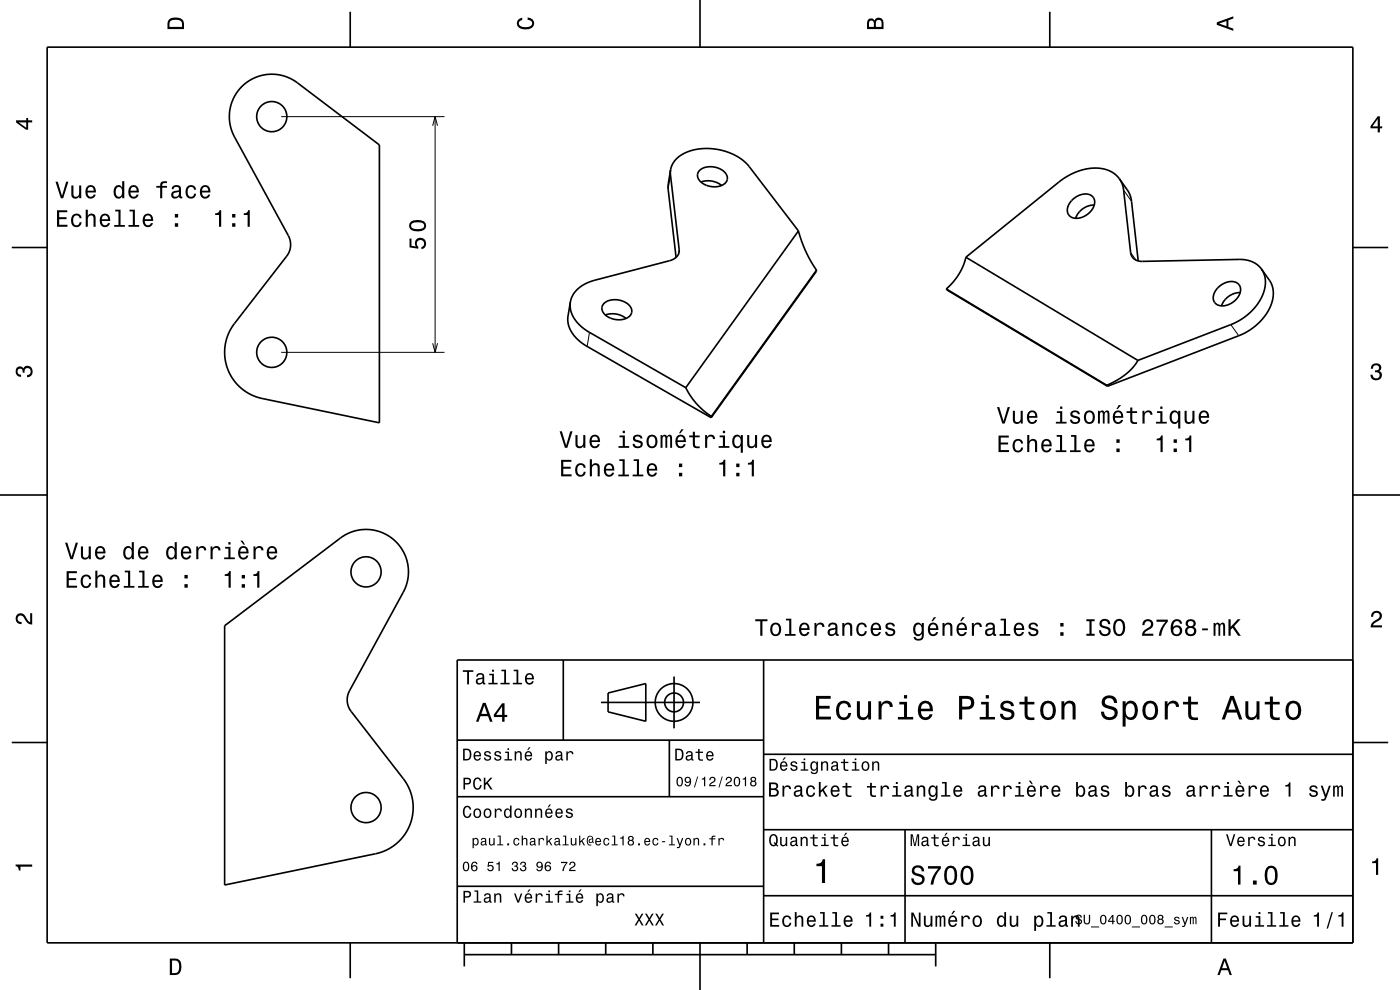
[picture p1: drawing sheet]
<svg xmlns="http://www.w3.org/2000/svg" width="297mm" height="210mm" viewBox="0 0 297 210" stroke-linecap="round" stroke-linejoin="round" font-family="sans-serif">
<path d="M59.7 24.7h34.6M91.8 26.7l.5-2 .5 2M92.3 24.7v50M142.2 37.1l-.5 3M144.1 53l-.2 .9M238.4 40.3l1.6 2.4M239.9 53.6l1.1 1.6M59.7 74.7h34.6M91.8 72.8l.5 1.9 .5-1.9M125.1 70.5l-.5 3M261.1 68.9l1.7 2.3" fill="none" stroke="#000" stroke-width=".21"/>
<g fill="none" stroke="#000" stroke-width=".35">
<path d="M10 10h277v190h-277zM51.2 18.4a9 9 0 0 1 11.9-.8l17.4 13.1v59l-24.9-5.2a10 10 0 0 1-5.8-15.9l11-14.3a4 4 0 0 0 .4-4.3l-11.4-20.9a9 9 0 0 1 1.4-10.7zM74.3 2.5v7.5M148.5 0v10M222.7 2.5v7.5M142.3 36l-.1 1 1.9 16a2.31 2.31 0 0 1-2.1 2.3l-16.2 4.3a6.2 6.2 0 0 0-4.8 4.5M142.3 36l-.6 3.8 1.7 14.8M142.3 36a5.9 5.9 0 0 1 5.1-4.3l1.9-.2 2 .1 1.9 .3 1.9 .6a9.5 9.5 0 0 1 3.9 2.9l10.4 13.6M148.4 36.2a4 4 0 0 1 5.8 1.2 1.98 1.98 0 0 1-2.2 2.2 3.6 3.6 0 0 1-4-2.3v-.5zM148.7 38.6a4.5 4.5 0 0 1 4.4 .7M237.5 37.9l1.9 2.8 .5 1.3 1.6 13.4M237.5 37.9a7 7 0 0 0-7.8-1.9l-2.3 .9-2.3 1.4-20.2 16.3"/>
<path d="M237.5 37.9l.5 1 .3 1.3 1.6 13.4a2.19 2.19 0 0 0 2.4 1.8l20.6-.4a5.5 5.5 0 0 1 4.7 2.1M2.5 52.5h7.5M169.4 49l1.6 4.4 2.2 3.9M169.4 49l-23.9 33.2M173.2 57.3v.3l-22.3 31M173.2 57.3l-22.3 31v.3M204.9 54.6l-.5 1.6-.9 1.9-1.2 1.6-1.6 1.6M204.9 54.6l36.5 21.9M227.5 42.4a3.2 3.2 0 0 1 4.3-.7 2.55 2.55 0 0 1-.8 3.5 2.99 2.99 0 0 1-4.3 .3 2.6 2.6 0 0 1 .8-3.1zM232.1 43.5a4.2 4.2 0 0 0-3.9 2.8M267.6 57.1l1.7 2.3a6.4 6.4 0 0 1-.8 7.4l-2.1 2.3-1.4 1-1.5 .8-28.6 11M267.6 57.1a6.4 6.4 0 0 1-.7 7.3l-2.2 2.3-2.7 1.8-20.6 8"/>
<path d="M287 52.5h7.5M121 64.1l-.5 2.9a6.6 6.6 0 0 0 3.8 6.3l26.6 15.3M121 64.1a6.7 6.7 0 0 0 4 6.4l20.5 11.7M128.1 64.4a4 4 0 0 1 5.9 1.2 1.88 1.88 0 0 1-2 2.2 3.8 3.8 0 0 1-4.3-2.1l.1-.7zM128.4 66.8a4.5 4.5 0 0 1 4.4 .8M200.7 61.3l34.2 20.6M200.7 61.3l34.1 20.4M241.4 76.5l-1.1 1.5-1.5 1.4-1.9 1.3-2.1 1M258.4 61a3.2 3.2 0 0 1 4.4-.7 2.62 2.62 0 0 1-1.1 3.7 2.87 2.87 0 0 1-4.1 .1 2.6 2.6 0 0 1 .8-3.1zM263.1 62.1a4.2 4.2 0 0 0-4 2.8M145.5 82.2l1.1 1.9 1.2 1.6 1.4 1.4 1.7 1.2M234.8 81.7l.1 .2"/>
<path d="M0 105h10M287 105h10M47.7 132.7l24.5-18.6a9 9 0 0 1 11.3 .4 9 9 0 0 1 2.1 11.1l-11.5 20.9a4 4 0 0 0 .4 4.4l11.1 14.3a10 10 0 0 1-5.9 15.9l-32 6.6zM119.5 140v17M162 140v60M287 140h-190v60M2.5 157.5h7.5M97 157h65M127.5 149h21M129 147l8-2v8l-8-2zM142 157v12M143 143.5v11"/>
<path d="M287 157.5h7.5M97 169h65M162 176h125M162 160h125M192 176v24M257 176v24M97 188h65M162 190h125M74.3 200v7.5M98.5 202.5h100M98.5 200v5M108.5 200v2.5"/>
<path d="M118.5 200v2.5M128.5 200v2.5M138.5 200v2.5M148.5 200v10M158.5 200v2.5M168.5 200v2.5M178.5 200v2.5M188.5 200v2.5M198.5 200v5M222.7 200v7.5"/>
<circle cx="57.7" cy="24.7" r="3.2"/>
<circle cx="57.7" cy="74.7" r="3.2"/>
<circle cx="77.7" cy="121.3" r="3.2"/>
<circle cx="143" cy="149" r="2"/>
<circle cx="143" cy="149" r="4"/>
<circle cx="77.7" cy="171.3" r="3.2"/>
</g>
<g fill="#000">
<path d="M36 4a2.18 2.18 0 0 0-.5 2.2h3.5v-1.2a1.43 1.43 0 0 0-1.7-1.3zM36.3 4.4a2.15 2.15 0 0 1 2.2 .3l.1 1h-2.6v-1z" fill-rule="evenodd"/>
<path d="M109.9 4.2l.9-.4v.4a.7 .7 0 0 0-.7 .5 .7 .7 0 0 0 .3 .8 1.7 1.7 0 0 0 2.5-.5 .9 .9 0 0 0-1-.8v-.5a1.24 1.24 0 0 1 1.4 1.1 1.24 1.24 0 0 1-1 1.4 2.22 2.22 0 0 1-2.5-.7l-.2-.5z" fill-rule="evenodd"/>
<path d="M184.2 4.2l-.3 .7v1.3h3.5v-1.3a.98 .98 0 0 0-.7-1.1 .98 .98 0 0 0-1.2 .6 .84 .84 0 0 0-1.3-.2zM184.5 4.5a.54 .54 0 0 1 .6-.1 .54 .54 0 0 1 .3 .6v.7h-1zM185.9 4.4a.62 .62 0 0 1 .8-.1 .62 .62 0 0 1 .3 .6v.8h-1.2z" fill-rule="evenodd"/>
<path d="M258.1 4.7v.6l3.5 1.2v-.4l-1-.4v-1.4l1-.4v-.4zM258.6 5l1.6-.5v1z" fill-rule="evenodd"/>
<path d="M3.4 25.5v.5l2.1 1.5h.5v-1.5h.8v-.5h-.8v-.5h-.4v.5zM4 26h1.6v1.1z" fill-rule="evenodd"/>
<path d="M11.8 38.5l1.1 3.6h.5l1.1-3.6h-.5l-.8 3-.9-3zM15.1 39.3v1.8a.89 .89 0 0 0 .6 1 .89 .89 0 0 0 1.1-.5v.5h.4v-2.8h-.4v1.6a.64 .64 0 0 1-.4 .8 .64 .64 0 0 1-.8-.3v-2.1zM18.4 39.6a1.54 1.54 0 0 0 .8 2.5 1.05 1.05 0 0 0 1.1-.8h-.4l-.3 .3-.3 .2a.76 .76 0 0 1-.7-1h1.7a1.16 1.16 0 0 0-.4-1.3 1.16 1.16 0 0 0-1.5 .1zM18.8 39.8a.66 .66 0 0 1 .8-.1 .66 .66 0 0 1 .3 .8h-1.3zM24.4 39.6a1.57 1.57 0 0 0 .7 2.5l.5-.1 .3-.4v.5h.5v-3.7h-.5v1.4a.89 .89 0 0 0-1.5-.2zM24.7 39.9a.62 .62 0 0 1 .7-.2 .62 .62 0 0 1 .5 .5 1.11 1.11 0 0 1-.7 1.6 1.19 1.19 0 0 1-.5-1.9zM27.5 39.6a1.54 1.54 0 0 0 .8 2.5 1.06 1.06 0 0 0 1.1-.8h-.4l-.3 .3-.3 .2a.76 .76 0 0 1-.7-1h1.8a1.16 1.16 0 0 0-.5-1.3 1.16 1.16 0 0 0-1.5 .1zM27.9 39.8a.66 .66 0 0 1 .8-.1 .66 .66 0 0 1 .3 .8h-1.3zM33.2 39.4v.4h.8v2.3h.4v-2.3h1v-.4h-1l.1-.3 .3-.2 .6-.1v-.3a1.04 1.04 0 0 0-1.4 .7v.2zM36.7 39.5l-.3 .6h.4a.55 .55 0 0 1 .7-.5 .55 .55 0 0 1 .4 .8h-.2a1 1 0 0 0-1.1 .2 1 1 0 0 0-.2 1.1 .93 .93 0 0 0 1.6 0l.1 .3 .6 .1v-.4h-.3v-1.6a1.02 1.02 0 0 0-.7-.9 1.02 1.02 0 0 0-1 .3zM36.9 41l1.1-.3a.77 .77 0 0 1-.2 .9 .77 .77 0 0 1-.9 0l-.1-.3zM39.7 39.6a1.52 1.52 0 0 0 .8 2.5 1.05 1.05 0 0 0 1.1-1h-.4a.67 .67 0 0 1-.7 .7 .67 .67 0 0 1-.7-.6 1.12 1.12 0 0 1 .7-1.6 .6 .6 0 0 1 .7 .6h.4a1.09 1.09 0 0 0-.8-.9 1.09 1.09 0 0 0-1.1 .3zM42.7 39.6a1.54 1.54 0 0 0 .8 2.5 1.06 1.06 0 0 0 1.1-.8h-.4l-.3 .3-.3 .2a.76 .76 0 0 1-.7-1h1.7a1.16 1.16 0 0 0-.5-1.3 1.16 1.16 0 0 0-1.4 .1zM43 39.8a.66 .66 0 0 1 .8-.1 .66 .66 0 0 1 .4 .8h-1.3z" fill-rule="evenodd"/>
<path d="M292.3 24.7l-1.6 2.1v.4h1.6v.9h.4v-.9h.5v-.4h-.5v-2.1zM292.3 25.2v1.6h-1.1z" fill-rule="evenodd"/>
<path d="M12.1 44.6v3.5h2.2v-.4h-1.7v-1.2h1.5v-.4h-1.5v-1.1h1.7v-.4zM15.4 45.7a1.53 1.53 0 0 0 .8 2.5 1.05 1.05 0 0 0 1.1-1.1h-.4a.67 .67 0 0 1-.6 .7 .67 .67 0 0 1-.7-.6 1.12 1.12 0 0 1 .6-1.5 .6 .6 0 0 1 .7 .6h.4a1.09 1.09 0 0 0-.8-1 1.09 1.09 0 0 0-1.1 .4zM18.2 44.5v3.6h.4v-1.6a.63 .63 0 0 1 .4-.7 .63 .63 0 0 1 .8 .3v2h.5v-1.8a.88 .88 0 0 0-.6-1 .88 .88 0 0 0-1.1 .5v-1.3zM21.4 45.7a1.54 1.54 0 0 0 .8 2.5 1.06 1.06 0 0 0 1.1-.9h-.4l-.2 .4-.4 .1a.76 .76 0 0 1-.7-.9h1.8a1.17 1.17 0 0 0-.5-1.4 1.17 1.17 0 0 0-1.5 .2zM21.8 45.9a.66 .66 0 0 1 .8-.1 .66 .66 0 0 1 .3 .7h-1.3zM24.4 44.5v.4h.7v2.8h-.9v.4h2.3v-.4h-.9v-3.2zM27.5 44.5v.4h.7v2.8h-.9v.4h2.2v-.4h-.9v-3.2zM30.6 45.7a1.54 1.54 0 0 0 .8 2.5 1.06 1.06 0 0 0 1-.9h-.4l-.2 .4-.4 .1a.76 .76 0 0 1-.7-.9h1.8a1.17 1.17 0 0 0-.5-1.4 1.17 1.17 0 0 0-1.4 .2zM30.9 45.9a.66 .66 0 0 1 .8-.1 .66 .66 0 0 1 .3 .7h-1.3zM37.1 47.3v.8h.7v-.8zM37.1 45.4v.7h.7v-.7z" fill-rule="evenodd"/>
<path d="M45.6 45.3v.3h.9v2.5h.4v-3.5h-.3a.77 .77 0 0 1-1 .7zM49.2 47.3v.8h.7v-.8zM49.2 45.4v.7h.7v-.7zM51.7 45.3v.3h.8v2.5h.5v-3.5h-.4a.77 .77 0 0 1-.9 .7z" fill-rule="evenodd"/>
<path d="M86.9 50.6v1.9l1.8 .3v-.4a.79 .79 0 0 1-.2-1.2 .79 .79 0 0 1 1.2-.1 .79 .79 0 0 1-.1 1.2l-.2 .1v.5a1.21 1.21 0 0 0 1-1.5 1.21 1.21 0 0 0-1.6-.9 1.21 1.21 0 0 0-.6 1.8l-.9-.2v-1.5zM87.2 47a1.13 1.13 0 0 0-.4 1.2 1.13 1.13 0 0 0 1 .8 2.29 2.29 0 0 0 2.5-.6 1.14 1.14 0 0 0-.9-1.7 2.86 2.86 0 0 0-2.2 .3zM87.3 47.5a2.37 2.37 0 0 1 2.6 0v.7a2.37 2.37 0 0 1-2.6 0z" fill-rule="evenodd"/>
<path d="M291.1 77.4a1.08 1.08 0 0 1 1.4-.2 1.08 1.08 0 0 1 .4 1.2l-.3 .3a1.06 1.06 0 0 1 .5 1.3 1.06 1.06 0 0 1-1.2 .7 1.1 1.1 0 0 1-1.2-1.2h.5a.71 .71 0 0 0 1 .8 .71 .71 0 0 0 .1-1.3h-.6v-.4a.61 .61 0 0 0 .8-.3 .61 .61 0 0 0-.2-.8 .61 .61 0 0 0-.9 .2l-.1 .5h-.5z" fill-rule="evenodd"/>
<path d="M3.6 78a.86 .86 0 0 1 1.4 .2 1.06 1.06 0 0 1 1.2-.6 1.06 1.06 0 0 1 .7 1.2 1.1 1.1 0 0 1-1.2 1.2v-.4a.71 .71 0 0 0 .8-1 .71 .71 0 0 0-1.3-.1v.6h-.4a.61 .61 0 0 0-.3-.8 .61 .61 0 0 0-.8 .2 .61 .61 0 0 0 .2 .8l.6 .2v.4a1.15 1.15 0 0 1-1.2-.6 1.15 1.15 0 0 1 .3-1.3z" fill-rule="evenodd"/>
<path d="M118.7 91.5l1.1 3.5h.6l1.1-3.5h-.5l-.9 3-.9-3zM122.1 92.3v1.8a.89 .89 0 0 0 .6 1 .89 .89 0 0 0 1.1-.5v.4h.4v-2.7h-.5v1.5a.65 .65 0 0 1-.4 .8 .65 .65 0 0 1-.8-.3v-2zM125.4 92.6a1.54 1.54 0 0 0 .8 2.5 1.06 1.06 0 0 0 1-.9h-.4l-.2 .4-.4 .1a.76 .76 0 0 1-.7-.9h1.8a1.16 1.16 0 0 0-.5-1.4 1.16 1.16 0 0 0-1.4 .2zM125.7 92.8a.66 .66 0 0 1 .8-.1 .66 .66 0 0 1 .3 .7h-1.3zM131.4 92.4v.4h.7v1.8h-.9v.4h2.3v-.4h-.9v-2.2zM132.1 91.4v.5h.5v-.5zM134.5 92.4a.76 .76 0 0 0-.2 .9 .76 .76 0 0 0 .7 .5l.9 .3a.63 .63 0 0 1-.6 .6 .63 .63 0 0 1-.7-.5h-.4a1.07 1.07 0 0 0 1.2 .9 1.07 1.07 0 0 0 .9-1.2l-.4-.4-1.1-.3a.54 .54 0 0 1 .4-.7 .54 .54 0 0 1 .7 .5h.4a1.03 1.03 0 0 0-.7-.8 1.03 1.03 0 0 0-1.1 .2zM137.5 92.6a1.53 1.53 0 0 0 .8 2.5 1.48 1.48 0 0 0 1.2-1.5 1.48 1.48 0 0 0-1.2-1.4l-.5 .1zM137.8 92.9a.67 .67 0 0 1 .7-.3 .67 .67 0 0 1 .5 .6 1.11 1.11 0 0 1-.7 1.5 1.17 1.17 0 0 1-.5-1.8zM140.1 92.3v2.7h.4v-1.8l.3-.6h.2l.1 .3 .1 2.1h.3l.1-2.1 .3-.3 .2 .1 .1 .4v1.9h.4v-1.9a.69 .69 0 0 0-.5-.9l-.6 .4-.2-.3-.3-.1-.5 .4v-.3zM144.5 91.1l-.5 .8h.3l.7-.8zM143.6 92.6a1.54 1.54 0 0 0 .8 2.5 1.06 1.06 0 0 0 1.1-.9h-.5l-.2 .4-.4 .1a.76 .76 0 0 1-.7-.9h1.8a1.17 1.17 0 0 0-.5-1.4 1.17 1.17 0 0 0-1.4 .2zM143.9 92.8a.66 .66 0 0 1 .8-.1 .66 .66 0 0 1 .3 .7h-1.3zM147 91.6v.8h-.8v.4h.8v1.8a1.05 1.05 0 0 0 1.4 .5v-.4a.68 .68 0 0 1-1-.4v-1.5h1v-.4h-1v-.8zM149.6 92.3v2.7h.4v-1.6a.66 .66 0 0 1 .4-.7 .66 .66 0 0 1 .8 .2v.2h.5a.89 .89 0 0 0-.7-.9 .89 .89 0 0 0-1 .5v-.4zM152.7 92.4v.4h.7v1.8h-.9v.4h2.2v-.4h-.9v-2.2zM153.4 91.4v.5h.4v-.5zM155.6 92.6a1.57 1.57 0 0 0 .8 2.5l.4-.1 .4-.4v1.4h.4v-3.7h-.4v.4l-.2-.2a.87 .87 0 0 0-1.4 .1zM156 92.9a.62 .62 0 0 1 .6-.3 .62 .62 0 0 1 .5 .6 1.12 1.12 0 0 1-.7 1.5 1.19 1.19 0 0 1-.4-1.8zM158.5 92.3v1.8a.89 .89 0 0 0 .6 1 .89 .89 0 0 0 1.1-.5v.4h.4v-2.7h-.4v1.5a.65 .65 0 0 1-.4 .8 .65 .65 0 0 1-.8-.3v-2zM161.8 92.6a1.54 1.54 0 0 0 .8 2.5 1.06 1.06 0 0 0 1.1-.9h-.5l-.2 .4-.4 .1a.76 .76 0 0 1-.7-.9h1.8a1.16 1.16 0 0 0-.5-1.4 1.16 1.16 0 0 0-1.4 .2zM162.1 92.8a.66 .66 0 0 1 .8-.1 .66 .66 0 0 1 .4 .7h-1.4z" fill-rule="evenodd"/>
<path d="M211.8 92.4v3.5h2.3v-.4h-1.8v-1.2h1.6v-.4h-1.6v-1.1h1.7v-.4zM215.1 93.5a1.53 1.53 0 0 0 .8 2.5 1.05 1.05 0 0 0 1.2-1.1h-.5a.67 .67 0 0 1-.6 .7 .67 .67 0 0 1-.7-.6 1.12 1.12 0 0 1 .7-1.5 .6 .6 0 0 1 .6 .6h.4a1.09 1.09 0 0 0-.7-1 1.09 1.09 0 0 0-1.2 .4zM217.9 92.3v3.6h.5v-1.6a.63 .63 0 0 1 .4-.7 .63 .63 0 0 1 .8 .3v2h.4v-1.8a.88 .88 0 0 0-.6-1 .88 .88 0 0 0-1 .5v-1.3zM221.2 93.5a1.54 1.54 0 0 0 .8 2.5 1.06 1.06 0 0 0 1.1-.9h-.5l-.2 .4-.4 .1a.75 .75 0 0 1-.7-.9h1.8a1.17 1.17 0 0 0-.5-1.4 1.17 1.17 0 0 0-1.4 .2zM221.5 93.7a.66 .66 0 0 1 .8-.1 .66 .66 0 0 1 .4 .7h-1.4zM224.2 92.3v.4h.7v2.8h-.9v.4h2.2v-.4h-.9v-3.2zM227.2 92.3v.4h.7v2.8h-.9v.4h2.3v-.4h-.9v-3.2zM230.3 93.5a1.54 1.54 0 0 0 .8 2.5 1.06 1.06 0 0 0 1.1-.9h-.5l-.2 .4-.4 .1a.75 .75 0 0 1-.6-.9h1.7a1.17 1.17 0 0 0-.5-1.4 1.17 1.17 0 0 0-1.4 .2zM230.6 93.7a.66 .66 0 0 1 .8-.1 .66 .66 0 0 1 .4 .7h-1.3zM236.8 95.1v.8h.7v-.8zM236.8 93.2v.7h.7v-.7z" fill-rule="evenodd"/>
<path d="M211.5 86.3l1.1 3.5h.5l1.1-3.5h-.4l-.9 3-.9-3zM214.9 87.1v1.8a.89 .89 0 0 0 .6 1 .89 .89 0 0 0 1-.5v.4h.5v-2.7h-.5v1.6a.64 .64 0 0 1-.4 .8 .64 .64 0 0 1-.8-.3v-2.1zM218.2 87.4a1.54 1.54 0 0 0 .7 2.5 1.05 1.05 0 0 0 1.1-.8h-.4l-.2 .3-.4 .1a.75 .75 0 0 1-.7-.9h1.8a1.16 1.16 0 0 0-.5-1.3 1.16 1.16 0 0 0-1.4 .1zM218.5 87.6a.66 .66 0 0 1 .8-.1 .66 .66 0 0 1 .3 .8h-1.3zM224.2 87.2v.4h.7v1.9h-.9v.3h2.3v-.3h-1v-2.3zM224.9 86.2v.5h.5v-.5zM227.3 87.3a.75 .75 0 0 0-.2 .8 .75 .75 0 0 0 .7 .5l.9 .4a.63 .63 0 0 1-.6 .6 .63 .63 0 0 1-.7-.6h-.4a1.07 1.07 0 0 0 1.2 .9 1.07 1.07 0 0 0 .9-1.2l-.4-.3-1.1-.3a.54 .54 0 0 1 .4-.7 .54 .54 0 0 1 .6 .5h.5a1.03 1.03 0 0 0-.7-.9 1.03 1.03 0 0 0-1.1 .3zM230.2 87.4a1.53 1.53 0 0 0 .9 2.5 1.48 1.48 0 0 0 1.2-1.4 1.48 1.48 0 0 0-1.2-1.5l-.5 .1zM230.6 87.7a.67 .67 0 0 1 .7-.2 .67 .67 0 0 1 .5 .5 1.11 1.11 0 0 1-.7 1.6 1.17 1.17 0 0 1-.5-1.9zM232.9 87.1v2.7h.4l.1-2 .3-.4 .2 .3 .1 2.1h.3v-1.8a.5 .5 0 0 1 .4-.6l.2 .1 .1 .4v1.9h.4v-1.8a.69 .69 0 0 0-.6-1l-.5 .4-.2-.2-.3-.2-.5 .4v-.3zM237.3 85.9l-.5 .9h.3l.7-.9zM236.4 87.4a1.54 1.54 0 0 0 .8 2.5 1.06 1.06 0 0 0 1.1-.8h-.5l-.2 .3-.4 .1a.75 .75 0 0 1-.7-.9h1.8a1.17 1.17 0 0 0-.5-1.3 1.17 1.17 0 0 0-1.4 .1zM236.7 87.6a.66 .66 0 0 1 .8-.1 .66 .66 0 0 1 .3 .8h-1.3zM239.8 86.4v.8h-.8v.4h.8v1.8a1.04 1.04 0 0 0 1.4 .5v-.4a.68 .68 0 0 1-1-.3v-1.6h1v-.4h-1v-.8zM242.4 87.1v2.7h.4v-1.5a.66 .66 0 0 1 .4-.8 .66 .66 0 0 1 .8 .2v.3h.5a.89 .89 0 0 0-.7-.9 .89 .89 0 0 0-1 .5v-.5zM245.5 87.2v.4h.7v1.9h-1v.3h2.3v-.3h-.9v-2.3zM246.1 86.2v.5h.5v-.5zM248.4 87.4a1.57 1.57 0 0 0 .8 2.5l.4-.1 .3-.4v1.5h.5v-3.8h-.5v.5l-.1-.3a.87 .87 0 0 0-1.4 .1zM248.8 87.7a.62 .62 0 0 1 .6-.2 .62 .62 0 0 1 .5 .5 1.11 1.11 0 0 1-.7 1.5 1.19 1.19 0 0 1-.4-1.8zM251.3 87.1v1.8a.89 .89 0 0 0 .6 1 .89 .89 0 0 0 1.1-.5v.4h.4v-2.7h-.4v1.6a.65 .65 0 0 1-.4 .8 .65 .65 0 0 1-.8-.3l-.1-2.1zM254.6 87.4a1.54 1.54 0 0 0 .8 2.5 1.06 1.06 0 0 0 1.1-.8h-.5l-.2 .3-.4 .1a.76 .76 0 0 1-.7-.9h1.8a1.17 1.17 0 0 0-.5-1.3 1.17 1.17 0 0 0-1.4 .1zM254.9 87.6a.66 .66 0 0 1 .8-.1 .66 .66 0 0 1 .4 .8h-1.4z" fill-rule="evenodd"/>
<path d="M245.4 93v.4h.8v2.5h.5v-3.5h-.4a.77 .77 0 0 1-.9 .6zM249 95.1v.8h.7v-.8zM249 93.2v.7h.7v-.7zM251.4 93v.4h.9v2.5h.4v-3.5h-.3a.77 .77 0 0 1-1 .6z" fill-rule="evenodd"/>
<path d="M13.8 115.1l1.1 3.5h.5l1.1-3.5h-.4l-.9 3-.9-3zM17.2 115.9v1.8a.89 .89 0 0 0 .6 1 .89 .89 0 0 0 1-.5v.4h.5v-2.7h-.5v1.6a.65 .65 0 0 1-.4 .7 .65 .65 0 0 1-.8-.3v-2zM20.4 116.2a1.54 1.54 0 0 0 .8 2.5 1.06 1.06 0 0 0 1.1-.9h-.4l-.2 .4-.4 .1a.76 .76 0 0 1-.7-.9h1.8a1.17 1.17 0 0 0-.5-1.4 1.17 1.17 0 0 0-1.5 .2zM20.8 116.4a.66 .66 0 0 1 .8-.1 .66 .66 0 0 1 .3 .7h-1.3zM26.4 116.2a1.57 1.57 0 0 0 .8 2.5l.4-.1 .4-.4v.4h.4v-3.6h-.4v1.3a.89 .89 0 0 0-1.6-.1zM26.8 116.5a.62 .62 0 0 1 .6-.3 .62 .62 0 0 1 .5 .6 1.12 1.12 0 0 1-.6 1.5 1.19 1.19 0 0 1-.5-1.8zM29.6 116.2a1.54 1.54 0 0 0 .8 2.5 1.06 1.06 0 0 0 1-.9h-.4l-.2 .4-.4 .1a.76 .76 0 0 1-.7-.9h1.8a1.17 1.17 0 0 0-.5-1.4 1.17 1.17 0 0 0-1.4 .2zM29.9 116.4a.66 .66 0 0 1 .8-.1 .66 .66 0 0 1 .3 .7h-1.3zM35.5 116.2a1.57 1.57 0 0 0 .8 2.5l.4-.1 .4-.4v.4h.4v-3.6h-.4v1.3a.89 .89 0 0 0-1.6-.1zM35.9 116.5a.62 .62 0 0 1 .7-.3 .62 .62 0 0 1 .4 .6 1.12 1.12 0 0 1-.6 1.5 1.19 1.19 0 0 1-.5-1.8zM38.7 116.2a1.54 1.54 0 0 0 .8 2.5 1.06 1.06 0 0 0 1.1-.9h-.5l-.2 .4-.4 .1a.76 .76 0 0 1-.7-.9h1.8a1.17 1.17 0 0 0-.5-1.4 1.17 1.17 0 0 0-1.4 .2zM39 116.4a.66 .66 0 0 1 .8-.1 .66 .66 0 0 1 .3 .7h-1.3zM41.6 115.9v2.7h.5v-1.5a.66 .66 0 0 1 .3-.8 .66 .66 0 0 1 .9 .2v.3h.5a.89 .89 0 0 0-.7-1 .89 .89 0 0 0-1.1 .6v-.5zM44.7 115.9v2.7h.4v-1.5a.66 .66 0 0 1 .4-.8 .66 .66 0 0 1 .8 .2v.3h.5a.89 .89 0 0 0-.7-1 .89 .89 0 0 0-1 .6v-.5zM47.8 116v.4h.7v1.8h-1v.4h2.3v-.4h-.9v-2.2zM48.4 115v.5h.5v-.5zM51 114.7l.7 .8h.3l-.5-.8zM50.8 116.2a1.54 1.54 0 0 0 .8 2.5 1.06 1.06 0 0 0 1.1-.9h-.4l-.3 .4-.3 .1a.76 .76 0 0 1-.7-.9h1.7a1.17 1.17 0 0 0-.4-1.4 1.17 1.17 0 0 0-1.5 .2zM51.2 116.4a.66 .66 0 0 1 .8-.1 .66 .66 0 0 1 .3 .7h-1.3zM53.8 115.9v2.7h.4v-1.5a.66 .66 0 0 1 .4-.8 .66 .66 0 0 1 .8 .2v.3h.5a.89 .89 0 0 0-.7-1 .89 .89 0 0 0-1 .6v-.5zM56.9 116.2a1.54 1.54 0 0 0 .8 2.5 1.05 1.05 0 0 0 1.1-.9h-.5l-.2 .4-.4 .1a.76 .76 0 0 1-.7-.9h1.8a1.16 1.16 0 0 0-.5-1.4 1.16 1.16 0 0 0-1.4 .2zM57.2 116.4a.66 .66 0 0 1 .8-.1 .66 .66 0 0 1 .4 .7h-1.4z" fill-rule="evenodd"/>
<path d="M119 97.5v3.5h2.3v-.4h-1.8v-1.2h1.6v-.4h-1.6v-1h1.7v-.5zM122.3 98.6a1.52 1.52 0 0 0 .9 2.5 1.06 1.06 0 0 0 1.1-1h-.5a.67 .67 0 0 1-.6 .6 .67 .67 0 0 1-.7-.6 1.11 1.11 0 0 1 .7-1.5 .6 .6 0 0 1 .6 .6h.5a1.09 1.09 0 0 0-.8-.9 1.09 1.09 0 0 0-1.2 .3zM125.1 97.4v3.6h.5v-1.5a.63 .63 0 0 1 .4-.8 .63 .63 0 0 1 .8 .3v2h.4v-1.7a.88 .88 0 0 0-.6-1 .88 .88 0 0 0-1 .4v-1.3zM128.4 98.6a1.54 1.54 0 0 0 .8 2.5 1.06 1.06 0 0 0 1.1-.8h-.5l-.2 .3-.4 .1a.76 .76 0 0 1-.6-.9h1.7a1.16 1.16 0 0 0-.5-1.4 1.16 1.16 0 0 0-1.4 .2zM128.7 98.8a.66 .66 0 0 1 .8-.1 .66 .66 0 0 1 .4 .7h-1.3zM131.4 97.4v.4h.7v2.9h-.9v.3h2.2v-.3h-.9v-3.3zM134.4 97.4v.4h.7v2.9h-.9v.3h2.3v-.3h-.9v-3.3zM137.5 98.6a1.54 1.54 0 0 0 .8 2.5 1.06 1.06 0 0 0 1.1-.8h-.5l-.2 .3-.3 .1a.76 .76 0 0 1-.7-.9h1.7a1.16 1.16 0 0 0-.5-1.4 1.16 1.16 0 0 0-1.4 .2zM137.9 98.8a.66 .66 0 0 1 .7-.1 .66 .66 0 0 1 .4 .7h-1.3zM144 100.3v.7h.7v-.7zM144 98.3v.8h.7v-.8z" fill-rule="evenodd"/>
<path d="M152.6 98.2v.4h.8v2.4h.5v-3.5h-.4a.77 .77 0 0 1-.9 .7zM156.2 100.3v.7h.7v-.7zM156.2 98.3v.8h.7v-.8zM158.7 98.2v.4h.8v2.4h.4v-3.5h-.3a.78 .78 0 0 1-.9 .7z" fill-rule="evenodd"/>
<path d="M3.6 130.4a1.22 1.22 0 0 1 2 .7l.4 .6 .4 .3v-1.9h.4v2.4a1.8 1.8 0 0 1-1.7-1.4 .71 .71 0 0 0-.9-.5 .71 .71 0 0 0-.5 .8 .71 .71 0 0 0 .9 .5v.5a1.18 1.18 0 0 1-1.2-.7 1.18 1.18 0 0 1 .2-1.3z" fill-rule="evenodd"/>
<path d="M14.1 121.2v3.5h2.2v-.5h-1.7v-1.1h1.6v-.5h-1.6v-1h1.7v-.4zM17.4 122.2a1.53 1.53 0 0 0 .8 2.6 1.07 1.07 0 0 0 1.1-1.1h-.4a.67 .67 0 0 1-.6 .7 .67 .67 0 0 1-.7-.6 1.11 1.11 0 0 1 .7-1.5 .59 .59 0 0 1 .6 .6h.4a1.09 1.09 0 0 0-.7-1 1.09 1.09 0 0 0-1.2 .3zM20.2 121v3.7h.5v-1.6a.63 .63 0 0 1 .5-.9 .63 .63 0 0 1 .7 .8v1.7h.4v-1.8a.88 .88 0 0 0-.6-1 .88 .88 0 0 0-1 .5v-1.4zM23.5 122.2a1.54 1.54 0 0 0 .8 2.6 1.07 1.07 0 0 0 1.1-.9h-.5l-.2 .3-.4 .2a.76 .76 0 0 1-.7-1h1.8a1.17 1.17 0 0 0-.5-1.3 1.17 1.17 0 0 0-1.4 .1zM23.8 122.5a.66 .66 0 0 1 .8-.2 .66 .66 0 0 1 .4 .8h-1.4zM26.5 121v.4h.7v2.9h-.9v.4h2.2v-.4h-.9v-3.3zM29.5 121v.4h.7v2.9h-.9v.4h2.3v-.4h-1v-3.3zM32.6 122.2a1.54 1.54 0 0 0 .8 2.6 1.07 1.07 0 0 0 1.1-.9h-.5l-.2 .3-.4 .2a.76 .76 0 0 1-.7-1h1.8a1.16 1.16 0 0 0-.5-1.3 1.16 1.16 0 0 0-1.4 .1zM32.9 122.5a.66 .66 0 0 1 .8-.2 .66 .66 0 0 1 .4 .8h-1.4zM39.1 123.9v.8h.7v-.8zM39.1 122v.7h.7v-.7z" fill-rule="evenodd"/>
<path d="M47.7 121.8v.4h.8v2.5h.5v-3.6h-.4a.77 .77 0 0 1-.9 .7zM51.3 123.9v.8h.7v-.8zM51.3 122v.7h.7v-.7zM53.7 121.8v.4h.9v2.5h.4v-3.6h-.3a.77 .77 0 0 1-1 .7z" fill-rule="evenodd"/>
<path d="M160.2 131.4v.4h1.1v3.1h.4v-3.1h1.1v-.4zM163.7 132.4a1.53 1.53 0 0 0 .9 2.6 1.48 1.48 0 0 0 1.1-1.5 1.48 1.48 0 0 0-1.1-1.4l-.5 .1zM164 132.7a.67 .67 0 0 1 .7-.2 .67 .67 0 0 1 .5 .5 1.11 1.11 0 0 1-.6 1.6 1.17 1.17 0 0 1-.6-1.9zM166.7 131.2v.4h.7v2.9h-.9v.4h2.3v-.4h-.9v-3.3zM169.8 132.4a1.55 1.55 0 0 0 .8 2.6 1.07 1.07 0 0 0 1.1-.9h-.4l-.3 .3-.3 .2a.76 .76 0 0 1-.7-1h1.7a1.17 1.17 0 0 0-.4-1.3 1.17 1.17 0 0 0-1.5 .1zM170.2 132.7a.66 .66 0 0 1 .8-.2 .66 .66 0 0 1 .3 .8h-1.3zM172.8 132.2v2.7h.4v-1.6a.66 .66 0 0 1 .4-.8 .66 .66 0 0 1 .8 .3l.1 .2h.4a.89 .89 0 0 0-.7-.9 .89 .89 0 0 0-1 .5v-.4zM175.9 132.3l-.2 .6h.4a.55 .55 0 0 1 .7-.5 .55 .55 0 0 1 .3 .8h-.2a1 1 0 0 0-1 .2 1 1 0 0 0-.3 1.1 .93 .93 0 0 0 1.7 0l.1 .3 .5 .1v-.4h-.2v-1.6a1.02 1.02 0 0 0-.7-.8 1.02 1.02 0 0 0-1.1 .2zM176.1 133.8l1.1-.3a.77 .77 0 0 1-.2 .9 .77 .77 0 0 1-.9 0l-.1-.3zM178.7 132.2v2.7h.4v-1.6a.63 .63 0 0 1 .6-.9 .63 .63 0 0 1 .7 .8v1.7h.4v-1.8a.89 .89 0 0 0-.6-1 .89 .89 0 0 0-1.1 .5v-.4zM182 132.4a1.53 1.53 0 0 0 .8 2.6 1.07 1.07 0 0 0 1.1-1.1h-.4a.67 .67 0 0 1-.7 .7 .67 .67 0 0 1-.7-.6 1.11 1.11 0 0 1 .7-1.6 .59 .59 0 0 1 .7 .6h.4a1.09 1.09 0 0 0-.8-.9 1.09 1.09 0 0 0-1.1 .3zM185 132.4a1.55 1.55 0 0 0 .8 2.6 1.07 1.07 0 0 0 1.1-.9h-.5l-.2 .3-.4 .2a.76 .76 0 0 1-.6-1h1.7a1.17 1.17 0 0 0-.5-1.3 1.17 1.17 0 0 0-1.4 .1zM185.3 132.7a.66 .66 0 0 1 .8-.2 .66 .66 0 0 1 .4 .8h-1.3zM188.1 132.3a.75 .75 0 0 0-.2 .8 .75 .75 0 0 0 .7 .5l.9 .4a.63 .63 0 0 1-.6 .6 .63 .63 0 0 1-.7-.6h-.4a1.07 1.07 0 0 0 1.2 .9 1.07 1.07 0 0 0 .9-1.2l-.4-.3-1.1-.3a.53 .53 0 0 1 .4-.7 .53 .53 0 0 1 .6 .5h.5a1.03 1.03 0 0 0-.7-.9 1.03 1.03 0 0 0-1.1 .3zM194 132.4a1.58 1.58 0 0 0 .8 2.6l.4-.2 .4-.4a.73 .73 0 0 1-.4 1 .73 .73 0 0 1-.9-.3h-.5a1.1 1.1 0 0 0 1.3 .8 1.1 1.1 0 0 0 .9-1.2v-2.5h-.4v.4l-.4-.4a.9 .9 0 0 0-1.2 .2zM194.3 132.7a.63 .63 0 0 1 .7-.2 .63 .63 0 0 1 .5 .6 1.11 1.11 0 0 1-.7 1.5 1.19 1.19 0 0 1-.5-1.9zM198.1 130.9l-.5 .9h.3l.7-.9zM197.1 132.4a1.54 1.54 0 0 0 .8 2.6 1.06 1.06 0 0 0 1.1-.9h-.4l-.2 .3-.4 .2a.76 .76 0 0 1-.7-1h1.8a1.16 1.16 0 0 0-.5-1.3 1.16 1.16 0 0 0-1.5 .1zM197.5 132.7a.66 .66 0 0 1 .8-.2 .66 .66 0 0 1 .3 .8h-1.3zM199.9 132.2v2.7h.5v-1.6a.63 .63 0 0 1 .5-.9 .63 .63 0 0 1 .7 .8v1.7h.4v-1.8a.89 .89 0 0 0-.6-1 .89 .89 0 0 0-1 .5v-.4zM204.2 130.9l-.5 .9h.3l.7-.9zM203.2 132.4a1.54 1.54 0 0 0 .8 2.6 1.07 1.07 0 0 0 1.1-.9h-.4l-.3 .3-.3 .2a.76 .76 0 0 1-.7-1h1.7a1.16 1.16 0 0 0-.4-1.3 1.16 1.16 0 0 0-1.5 .1zM203.6 132.7a.66 .66 0 0 1 .8-.2 .66 .66 0 0 1 .3 .8h-1.3zM206.2 132.2v2.7h.4v-1.6a.66 .66 0 0 1 .4-.8 .66 .66 0 0 1 .8 .3v.2h.5a.89 .89 0 0 0-.7-.9 .89 .89 0 0 0-1 .5v-.4zM209.3 132.3l-.2 .6h.4a.55 .55 0 0 1 .6-.5 .55 .55 0 0 1 .4 .8h-.2a1 1 0 0 0-1 .2 1 1 0 0 0-.3 1.1 .93 .93 0 0 0 1.7 0l.1 .3 .5 .1v-.4h-.2v-1.6a1.02 1.02 0 0 0-.7-.8 1.02 1.02 0 0 0-1.1 .2zM209.5 133.8l1.1-.3a.77 .77 0 0 1-.2 .9 .77 .77 0 0 1-.9 0zM212.3 131.2v.4h.7v2.9h-.9v.4h2.2v-.4h-.9v-3.3zM215.4 132.4a1.55 1.55 0 0 0 .8 2.6 1.07 1.07 0 0 0 1-.9h-.4l-.2 .3-.4 .2a.76 .76 0 0 1-.7-1h1.8a1.17 1.17 0 0 0-.5-1.3 1.17 1.17 0 0 0-1.4 .1zM215.7 132.7a.66 .66 0 0 1 .8-.2 .66 .66 0 0 1 .3 .8h-1.3zM218.4 132.3a.75 .75 0 0 0-.2 .8 .75 .75 0 0 0 .7 .5l.9 .4a.63 .63 0 0 1-.6 .6 .63 .63 0 0 1-.6-.6h-.5a1.07 1.07 0 0 0 1.2 .9 1.07 1.07 0 0 0 .9-1.2l-.4-.3-1.1-.3a.54 .54 0 0 1 .5-.7 .54 .54 0 0 1 .6 .5h.4a1.03 1.03 0 0 0-.7-.9 1.03 1.03 0 0 0-1.1 .3zM224.9 134.1v.8h.7v-.8zM224.9 132.2v.7h.7v-.7zM230.5 131.4v.4h.6v2.6h-.6v.5h1.7v-.5h-.6v-2.6h.6v-.4zM233.5 131.6a.97 .97 0 0 0-.2 1 .97 .97 0 0 0 .9 .6 .77 .77 0 0 1 .9 1 .83 .83 0 0 1-.9 .3 .83 .83 0 0 1-.6-.8h-.5a1.21 1.21 0 0 0 1.5 1.3 1.21 1.21 0 0 0 .8-1.8l-.9-.3a.71 .71 0 0 1-.8-.7 .7 .7 0 0 1 .8-.5 .7 .7 0 0 1 .6 .7h.4a1.17 1.17 0 0 0-.7-1.1 1.17 1.17 0 0 0-1.3 .3zM236.5 131.7a2.52 2.52 0 0 0 .4 3.1 1.21 1.21 0 0 0 1.7-.9 1.93 1.93 0 0 0-.9-2.6l-.8 .1zM237.1 131.8l.3-.1a1.7 1.7 0 0 1 .3 2.7l-.3 .1a1.13 1.13 0 0 1-.8-1.4l.1-.6zM242.7 131.7l-.4 .9h.5a.7 .7 0 0 1 .5-.8 .7 .7 0 0 1 .9 .5 .7 .7 0 0 1-.5 .8 1.8 1.8 0 0 0-1.4 1.8h2.4v-.5h-1.9a2.23 2.23 0 0 1 1.4-1.1 1.13 1.13 0 0 0 .1-1.7 1.13 1.13 0 0 0-1.6 .1zM245.3 131.4v.5h2a5.1 5.1 0 0 0-1.5 3h.5a5.2 5.2 0 0 1 1.4-3v-.5zM248.9 131.6a2.39 2.39 0 0 0 .2 3.3 1.16 1.16 0 0 0 1.5-.4 1.16 1.16 0 0 0-.2-1.5 1.16 1.16 0 0 0-1.6 0 1.02 1.02 0 0 1 .9-1.3 .58 .58 0 0 1 .6 .6h.5a1.11 1.11 0 0 0-.8-.9 1.11 1.11 0 0 0-1.1 .2zM248.8 133.8a.75 .75 0 0 1 1.5 0 .75 .75 0 0 1-1.5 0zM251.8 131.6a.83 .83 0 0 0 .2 1.4 1.11 1.11 0 0 0-.5 1.5 1.11 1.11 0 0 0 1.6 .4 1.03 1.03 0 0 0 .7-.9 1.03 1.03 0 0 0-.6-1 .89 .89 0 0 0 .4-1.1 .89 .89 0 0 0-1-.6zM251.9 133.9a.71 .71 0 0 1 1.4 0 .71 .71 0 0 1-1.4 0zM252 132.3a.6 .6 0 0 1 1.2 0 .6 .6 0 0 1-1.2 0zM255 133.3v.4h1.2v-.4zM257.5 132.2v2.7h.4v-1.9a.49 .49 0 0 1 .3-.6l.3 .3v2.2h.4v-2.1l.3-.4 .2 .2 .1 .4v1.9h.4v-1.9a.69 .69 0 0 0-.5-.9l-.6 .3-.2-.2-.3-.1-.5 .3v-.2zM260.6 131.4v3.5h.5v-1.3l.4-.4 1.2 1.7h.5l-1.4-2.1 1.4-1.4h-.6l-1.5 1.6v-1.6z" fill-rule="evenodd"/>
<path d="M291.2 129.9a1.18 1.18 0 0 1 1.9 .3 1.18 1.18 0 0 1-1 1.7l-.5 .3-.3 .5h1.9v.4h-2.4a1.8 1.8 0 0 1 1.4-1.8 .71 .71 0 0 0 .5-.8 .71 .71 0 0 0-.9-.5 .71 .71 0 0 0-.5 .8h-.4z" fill-rule="evenodd"/>
<path d="M98.2 158.8v2.5h.9a1.37 1.37 0 0 0 .7-2.2 1.56 1.56 0 0 0-1.6-.3zM98.6 159.1a.98 .98 0 0 1 1.1 .7 .98 .98 0 0 1-.6 1.2h-.5zM100.7 159.6a1.04 1.04 0 0 0-.2 1.2 1.04 1.04 0 0 0 1 .5l.5-.5h-.3l-.4 .3a.54 .54 0 0 1-.5-.7h1.3a.83 .83 0 0 0-.4-.9 .83 .83 0 0 0-1 .1zM100.9 159.7l.2-.1a.47 .47 0 0 1 .5 .1 .47 .47 0 0 1 .1 .5h-.9zM102.9 159.5l-.2 .1a.69 .69 0 0 0 .9 .9l.2 .1a.43 .43 0 0 1-.4 .5 .43 .43 0 0 1-.4-.4h-.3a.74 .74 0 0 0 .9 .7 .74 .74 0 0 0 .5-1l-1-.4a.38 .38 0 0 1 .3-.5 .38 .38 0 0 1 .4 .4h.3a.78 .78 0 0 0-1.2-.4zM105.1 159.5l-.2 .1a.69 .69 0 0 0 .9 .9l.2 .1a.43 .43 0 0 1-.4 .5 .43 .43 0 0 1-.5-.4h-.3a.74 .74 0 0 0 .9 .7 .74 .74 0 0 0 .5-1l-.9-.4a.38 .38 0 0 1 .3-.5 .38 .38 0 0 1 .4 .4h.3a.77 .77 0 0 0-1.2-.4zM107.2 159.4v.3h.5v1.3h-.7v.3h1.6v-.3h-.6v-1.6zM107.7 158.7v.4h.3v-.4zM109.2 159.4v1.9h.3v-1.1a.45 .45 0 0 1 .4-.6 .45 .45 0 0 1 .5 .5v1.2h.3v-1.3a.63 .63 0 0 0-.5-.7 .63 .63 0 0 0-.7 .4v-.3zM112.2 158.5l-.4 .6h.3l.5-.6zM111.5 159.6a1.04 1.04 0 0 0-.2 1.2 1.04 1.04 0 0 0 1.1 .5l.5-.5h-.3l-.5 .3a.54 .54 0 0 1-.5-.7h1.3a.83 .83 0 0 0-.4-.9 .83 .83 0 0 0-1 .1zM111.8 159.7l.1-.1a.48 .48 0 0 1 .5 .1 .48 .48 0 0 1 .2 .5h-1zM115.7 159.4v2.7h.3v-1.1a.66 .66 0 0 0 .7 .4 .66 .66 0 0 0 .5-.6 .91 .91 0 0 0 0-1.1 .91 .91 0 0 0-1-.3l-.2 .3v-.3zM116.1 159.8a.45 .45 0 0 1 .5-.2 .45 .45 0 0 1 .3 .4 .65 .65 0 0 1 .1 .8 .65 .65 0 0 1-.7 .2 .98 .98 0 0 1-.2-1.2zM118.1 159.5l-.2 .4h.3a.39 .39 0 0 1 .4-.3 .39 .39 0 0 1 .3 .5h-.1a.65 .65 0 0 0-1 .4 .65 .65 0 0 0 .6 .9l.6-.3 .1 .2h.4v-.2l-.2-.1v-1.1a.72 .72 0 0 0-.5-.6 .72 .72 0 0 0-.7 .2zM118.2 160.6l.8-.3a.55 .55 0 0 1-.2 .7 .55 .55 0 0 1-.6 0zM120.1 159.4v1.9h.4v-1.1a.47 .47 0 0 1 .2-.6 .47 .47 0 0 1 .6 .2v.2h.4a.64 .64 0 0 0-.5-.7 .64 .64 0 0 0-.8 .4v-.3z" fill-rule="evenodd"/>
<path d="M98.2 142.2v.3h.9v2.7h.4v-2.7h.9v-.3zM101.3 143l-.3 .5h.4a.47 .47 0 0 1 .5-.4 .47 .47 0 0 1 .4 .6l-.2 .1a.84 .84 0 0 0-1 .2 .84 .84 0 0 0 0 1.1 .9 .9 0 0 0 1.3-.2l.1 .2 .5 .1v-.3l-.3-.1v-1.3a.87 .87 0 0 0-1.4-.5zM101.4 144.3l.9-.3a.66 .66 0 0 1-.1 .7 .66 .66 0 0 1-.8 .1zM103.8 142.9v.3h.6v1.6h-.8v.4h2v-.4h-.8v-1.9zM104.4 142.1v.4h.4v-.4zM106.4 142.1v.3h.6v2.4h-.8v.4h1.9v-.4h-.7v-2.7zM109 142.1v.3h.6v2.4h-.8v.4h1.9v-.4h-.7v-2.7zM111.6 143.1a1.32 1.32 0 0 0 .7 2.1 .9 .9 0 0 0 .9-.7h-.3l-.2 .3-.4 .1a.65 .65 0 0 1-.6-.8h1.6a1 1 0 0 0-.4-1.2 1 1 0 0 0-1.3 .2zM111.9 143.3a.57 .57 0 0 1 .7-.1 .57 .57 0 0 1 .3 .6h-1.2z" fill-rule="evenodd"/>
<path d="M102.4 149.1l-1.4 4h.5l.4-1.2h1.6l.4 1.2h.6l-1.5-4zM102.7 149.7l.7 1.7h-1.3zM106.5 149.2l-1.7 2.4v.5h1.7v1h.5v-1h.6v-.5h-.6v-2.4zM106.5 149.9v1.7h-1.3z" fill-rule="evenodd"/>
<path d="M143.2 158.8v2.5h.9a1.37 1.37 0 0 0 .7-2.2 1.56 1.56 0 0 0-1.6-.3zM143.6 159.1a.98 .98 0 0 1 1.1 .7 .98 .98 0 0 1-.6 1.2h-.5zM145.7 159.5l-.2 .4h.3a.39 .39 0 0 1 .5-.3 .39 .39 0 0 1 .3 .5h-.2a.65 .65 0 0 0-.9 .4 .65 .65 0 0 0 .5 .9l.7-.3v.2h.4v-.2l-.1-.1-.1-1.1a.73 .73 0 0 0-.4-.6 .73 .73 0 0 0-.8 .2zM145.8 160.6l.8-.3a.55 .55 0 0 1-.1 .7 .55 .55 0 0 1-.7 0zM148.1 158.9v.5h-.5v.3h.5v1.3a.75 .75 0 0 0 1 .4v-.3a.48 .48 0 0 1-.7-.3v-1.1h.7v-.3h-.7v-.5zM150 159.6a1.04 1.04 0 0 0-.2 1.2 1.04 1.04 0 0 0 1.1 .5l.5-.5h-.4l-.4 .3a.54 .54 0 0 1-.5-.7h1.3a.83 .83 0 0 0-.4-.9 .83 .83 0 0 0-1 .1zM150.3 159.7l.1-.1a.48 .48 0 0 1 .5 .1 .48 .48 0 0 1 .2 .5h-1z" fill-rule="evenodd"/>
<path d="M173.1 147.6v5h3.2v-.6h-2.5v-1.7h2.2v-.6h-2.2v-1.5h2.4v-.6zM177.8 149.2a2.59 2.59 0 0 0 .5 3.4 1.58 1.58 0 0 0 2.3-1.4h-.6a.95 .95 0 0 1-.9 1 .95 .95 0 0 1-1-.9 1.59 1.59 0 0 1 .9-2.1 .85 .85 0 0 1 .9 .8h.7a1.56 1.56 0 0 0-1.1-1.3 1.56 1.56 0 0 0-1.7 .5zM181.8 148.8v2.5a1.27 1.27 0 0 0 .9 1.4 1.27 1.27 0 0 0 1.5-.7v.6h.6v-3.8h-.6v2.2a.92 .92 0 0 1-.6 1.1 .92 .92 0 0 1-1.2-.4v-2.9zM186.4 148.8v3.8h.6v-2.2a.95 .95 0 0 1 .5-1.1 .95 .95 0 0 1 1.2 .3l.1 .4h.6a1.28 1.28 0 0 0-1-1.4 1.28 1.28 0 0 0-1.4 .8v-.6zM190.8 148.9v.5h1v2.7h-1.3v.5h3.2v-.5h-1.3v-3.2zM191.8 147.4v.8h.6v-.8zM195.1 149.2a2.62 2.62 0 0 0 .5 3.4 1.57 1.57 0 0 0 2.2-1.1h-.6l-.3 .5-.5 .2a1.08 1.08 0 0 1-1-1.3h2.5a1.66 1.66 0 0 0-.7-2 1.66 1.66 0 0 0-2.1 .3zM195.6 149.5a.94 .94 0 0 1 1.2-.2 .94 .94 0 0 1 .5 1h-1.9zM203.5 147.6v5h.6v-2.1h.8a1.47 1.47 0 0 0 1.8-1.2 1.47 1.47 0 0 0-1.5-1.7zM204.1 148.2a1.6 1.6 0 0 1 1.8 .5 .86 .86 0 0 1 0 .9 .86 .86 0 0 1-.9 .3h-.9zM208.1 148.9v.5h1v2.7h-1.3v.5h3.3v-.5h-1.3v-3.2zM209.1 147.4v.8h.7v-.8zM212.6 148.9a1.08 1.08 0 0 0-.3 1.2 1.08 1.08 0 0 0 1 .7l1.1 .4a.57 .57 0 0 1 .2 .6 .57 .57 0 0 1-.5 .4 .96 .96 0 0 1-1.4-.8h-.6a1.6 1.6 0 0 0 1.3 1.4 1.6 1.6 0 0 0 1.7-.8 1.13 1.13 0 0 0-1-1.6l-1.1-.3-.2-.4a.87 .87 0 0 1 .9-.5 .87 .87 0 0 1 .8 .6h.6a1.41 1.41 0 0 0-2.1-1.1zM217.4 147.8v1.1h-1.1v.5h1.1v2.6l.2 .4 .4 .3h1.4v-.5a.97 .97 0 0 1-1.4-.5v-2.3h1.4v-.5h-1.4v-1.1zM221.1 149.2a2.56 2.56 0 0 0 .5 3.4 1.72 1.72 0 0 0 1.8-.2 1.72 1.72 0 0 0 .6-1.7 1.7 1.7 0 0 0-.9-1.9 1.7 1.7 0 0 0-2 .4zM221.6 149.6a.96 .96 0 0 1 1-.4 .96 .96 0 0 1 .7 .8 1.59 1.59 0 0 1-1 2.2 1.19 1.19 0 0 1-1-1.5zM225.2 148.8v3.8h.6v-2.2a.97 .97 0 0 1 .5-1.1 .97 .97 0 0 1 1.1 .2l.1 .7v2.4h.7v-2.5a1.27 1.27 0 0 0-.9-1.4 1.27 1.27 0 0 0-1.5 .6v-.5zM234.1 147.9a1.38 1.38 0 0 0-.3 1.5 1.38 1.38 0 0 0 1.3 .9 1.25 1.25 0 0 1 1.4 .9 1.15 1.15 0 0 1-1.3 .9 1.15 1.15 0 0 1-1-1.1h-.7a1.8 1.8 0 0 0 1.7 1.8 1.8 1.8 0 0 0 1.9-1.6 1.46 1.46 0 0 0-1.5-1.4l-.6-.2a.83 .83 0 0 1-.5-1.1 .83 .83 0 0 1 1.2-.3l.5 .5 .1 .4h.7a1.67 1.67 0 0 0-1-1.6 1.67 1.67 0 0 0-1.9 .4zM238.2 148.8v5.3h.6v-2.1a1.32 1.32 0 0 0 1.4 .7 1.32 1.32 0 0 0 1.1-1.1 2.43 2.43 0 0 0-.8-2.8 1.21 1.21 0 0 0-1.7 .5v-.5zM239.1 149.6a.9 .9 0 0 1 .9-.4 .9 .9 0 0 1 .7 .8 1.61 1.61 0 0 1-.9 2.2 1.18 1.18 0 0 1-1-1.5zM242.8 149.2a2.56 2.56 0 0 0 .5 3.4 1.72 1.72 0 0 0 1.8-.2 1.72 1.72 0 0 0 .6-1.7 1.7 1.7 0 0 0-.9-1.9 1.7 1.7 0 0 0-2 .4zM243.3 149.6a.96 .96 0 0 1 1-.4 .96 .96 0 0 1 .7 .8 1.59 1.59 0 0 1-1 2.2 1.19 1.19 0 0 1-1-1.5zM247.1 148.8v3.8h.6v-2.2a.95 .95 0 0 1 .5-1.1 .95 .95 0 0 1 1.2 .3l.1 .4h.6a1.28 1.28 0 0 0-1-1.4 1.28 1.28 0 0 0-1.4 .8v-.6zM252 147.8v1.1h-1v.5h1l.1 2.6 .2 .4 .4 .3h1.4v-.5a.97 .97 0 0 1-1.4-.5v-2.3h1.4v-.5h-1.4v-1.1zM261 147.6l-1.8 5h.6l.6-1.4h2l.5 1.4h.7l-1.9-5zM261.4 148.3l.7 2.2h-1.5zM264.2 148.8v2.5a1.27 1.27 0 0 0 .9 1.4 1.27 1.27 0 0 0 1.5-.7v.6h.6v-3.8h-.6v2.2a.92 .92 0 0 1-.6 1.1 .92 .92 0 0 1-1.1-.4l-.1-2.9zM269.4 147.8v1.1h-1.1v.5h1.1v2.6l.2 .4 .4 .3 .7 .1 .8-.1v-.5a.97 .97 0 0 1-1.4-.5l-.1-2.3h1.5v-.5h-1.5v-1.1zM273.1 149.2a2.56 2.56 0 0 0 .6 3.4 1.72 1.72 0 0 0 1.8-.2 1.72 1.72 0 0 0 .6-1.7 1.7 1.7 0 0 0-.9-1.9 1.7 1.7 0 0 0-2.1 .4zM273.6 149.6a.96 .96 0 0 1 1-.4 .96 .96 0 0 1 .7 .8 1.59 1.59 0 0 1-.9 2.2 1.19 1.19 0 0 1-1.1-1.5z" fill-rule="evenodd"/>
<path d="M98.3 165v2.5h.4v-1.1a.96 .96 0 0 0 1.2-.7 .66 .66 0 0 0-.7-.7zM98.7 165.3h.4a.43 .43 0 0 1 .5 .4 .43 .43 0 0 1-.5 .4h-.4zM100.6 165.2a1.45 1.45 0 0 0 .7 2.3 .94 .94 0 0 0 .9-1h-.4a.58 .58 0 0 1-.8 .7 1.49 1.49 0 0 1 0-1.9 .51 .51 0 0 1 .8 .4h.3a.85 .85 0 0 0-.6-.8 .85 .85 0 0 0-.9 .3zM102.6 165v2.5h.4v-.9l.3-.3 .8 1.2h.4l-1-1.5 1-1h-.5l-1 1.1v-1.1z" fill-rule="evenodd"/>
<path d="M98.4 171.2a1.45 1.45 0 0 0 .7 2.3 .94 .94 0 0 0 .9-1h-.3a.59 .59 0 0 1-.8 .7 1.31 1.31 0 0 1 .2-2l.3 .1 .2 .4h.4a.85 .85 0 0 0-.6-.8 .85 .85 0 0 0-1 .3zM100.6 171.7a1.04 1.04 0 0 0-.1 1.3 1.04 1.04 0 0 0 1.1 .5 1.04 1.04 0 0 0 .5-1.3 1.04 1.04 0 0 0-1.2-.7zM100.9 171.9a.48 .48 0 0 1 .5-.1 .48 .48 0 0 1 .3 .4 .66 .66 0 0 1 0 .7 .66 .66 0 0 1-.7 .3 .98 .98 0 0 1-.1-1.3zM102.8 171.7a1.04 1.04 0 0 0-.2 1.3 1.04 1.04 0 0 0 1.2 .5 1.04 1.04 0 0 0 .5-1.3 1.04 1.04 0 0 0-1.2-.7zM103 171.9a.48 .48 0 0 1 .5-.1 .48 .48 0 0 1 .4 .4 .66 .66 0 0 1 0 .7 .66 .66 0 0 1-.7 .3 .97 .97 0 0 1-.2-1.3zM105 171.5v2h.3v-1.1a.47 .47 0 0 1 .2-.6 .47 .47 0 0 1 .6 .2l.1 .1h.3a.64 .64 0 0 0-.5-.6 .64 .64 0 0 0-.7 .4v-.4zM107.1 171.7a1.06 1.06 0 0 0-.2 1.2 1.06 1.06 0 0 0 .9 .6l.4-.3v.3h.3v-2.6h-.3v.9a.63 .63 0 0 0-1.1-.1zM107.4 171.9a.44 .44 0 0 1 .4-.1 .44 .44 0 0 1 .4 .4 .65 .65 0 0 1 0 .7 .65 .65 0 0 1-.7 .3l-.2-.4zM109.3 171.7a1.04 1.04 0 0 0-.1 1.3 1.04 1.04 0 0 0 1.1 .5 1.04 1.04 0 0 0 .5-1.3 1.04 1.04 0 0 0-1.2-.7zM109.5 171.9a.48 .48 0 0 1 .6-.1 .48 .48 0 0 1 .3 .4 .66 .66 0 0 1 0 .7 .66 .66 0 0 1-.7 .3 .98 .98 0 0 1-.2-1.3zM111.4 171.5v2h.3v-1.1a.45 .45 0 0 1 .3-.7 .45 .45 0 0 1 .5 .6v1.2h.4v-1.3a.63 .63 0 0 0-.5-.7 .63 .63 0 0 0-.7 .3v-.3zM113.5 171.5v2h.3v-1.1a.45 .45 0 0 1 .3-.6 .45 .45 0 0 1 .6 .2v1.5h.3v-1.3a.63 .63 0 0 0-.4-.7 .63 .63 0 0 0-.8 .3v-.3zM116.5 170.7l-.3 .6h.2l.5-.6zM115.9 171.7a1.04 1.04 0 0 0-.2 1.2 1.04 1.04 0 0 0 1 .6l.5-.6h-.3l-.4 .4a.54 .54 0 0 1-.5-.7h1.2a.83 .83 0 0 0-.3-1 .83 .83 0 0 0-1 .1zM116.1 171.9l.2-.1a.47 .47 0 0 1 .4 .1 .47 .47 0 0 1 .2 .4h-.9zM118 171.7a1.04 1.04 0 0 0-.2 1.2 1.04 1.04 0 0 0 1.1 .6l.5-.6h-.3l-.5 .4a.53 .53 0 0 1-.5-.7h1.3a.83 .83 0 0 0-.3-1 .83 .83 0 0 0-1.1 .1zM118.3 171.9l.1-.1a.47 .47 0 0 1 .5 .1 .47 .47 0 0 1 .2 .4h-1zM120.2 171.6l-.1 .2a.69 .69 0 0 0 .8 .9l.3 .1a.43 .43 0 0 1-.4 .5 .43 .43 0 0 1-.5-.4h-.3a.74 .74 0 0 0 .9 .7 .74 .74 0 0 0 .5-1.1l-1-.3a.38 .38 0 0 1 .3-.5 .38 .38 0 0 1 .5 .3h.3a.77 .77 0 0 0-1.3-.4z" fill-rule="evenodd"/>
<path d="M100.3 177.8v2.1h.2v-.8a.53 .53 0 0 0 .6 .3 .53 .53 0 0 0 .4-.5 .73 .73 0 0 0 0-.8 .73 .73 0 0 0-.8-.3l-.2 .2v-.2zM100.6 178.1l.1-.1a.56 .56 0 0 1 .6 .5 .56 .56 0 0 1-.6 .6l-.2-.3zM102.2 177.9l-.2 .3h.2a.31 .31 0 0 1 .4-.3 .31 .31 0 0 1 .2 .5 .61 .61 0 0 0-.7 .1 .61 .61 0 0 0 0 .7 .61 .61 0 0 0 .8-.1l.1 .2h.3l-.1-.2-.1-.9a.58 .58 0 0 0-.3-.5 .58 .58 0 0 0-.6 .2zM102.3 178.7l.6-.2v.3a.34 .34 0 0 1-.3 .4 .34 .34 0 0 1-.4-.4zM103.7 177.8v1a.51 .51 0 0 0 .4 .6 .51 .51 0 0 0 .6-.3v.2h.2v-1.5h-.2v1.1l-.4 .2-.3-.2v-1.1zM105.6 177.3v.2h.4v1.6h-.5v.2h1.3v-.2h-.6v-1.8zM107.6 178.9v.4h.4v-.4zM109.1 177.9a.83 .83 0 0 0-.2 1 .83 .83 0 0 0 .9 .4l.4-.5h-.3l-.2 .3a.58 .58 0 0 1-.5-.6 .58 .58 0 0 1 .5-.5l.2 .3h.3a.63 .63 0 0 0-.5-.6 .63 .63 0 0 0-.6 .2zM110.7 177.3v2h.2l.1-1.1 .3-.3 .3 .3v1.1h.3v-1a.5 .5 0 0 0-.4-.6 .5 .5 0 0 0-.6 .3v-.7zM112.6 177.9l-.2 .3h.3a.31 .31 0 0 1 .3-.3 .31 .31 0 0 1 .3 .5 .61 .61 0 0 0-.8 .1 .61 .61 0 0 0 0 .7 .61 .61 0 0 0 .8-.1l.1 .2h.3l-.1-.2v-.9a.58 .58 0 0 0-.4-.5 .58 .58 0 0 0-.6 .2zM112.7 178.7l.6-.2v.3a.34 .34 0 0 1-.3 .4 .34 .34 0 0 1-.4-.4zM114.2 177.8v1.5h.3l.1-1.2 .4-.1 .2 .3h.3a.51 .51 0 0 0-.4-.6 .51 .51 0 0 0-.6 .3v-.2zM115.9 177.3v2h.3v-.5l.2-.3 .5 .8h.3l-.6-1 .6-.5h-.3l-.7 .7v-1.2zM117.8 177.9l-.2 .3h.3a.31 .31 0 0 1 .3-.3 .31 .31 0 0 1 .3 .5h-.2a.52 .52 0 0 0-.7 .3 .52 .52 0 0 0 .4 .7l.5-.3 .1 .2h.3l-.1-.2v-.9a.58 .58 0 0 0-.4-.5 .58 .58 0 0 0-.6 .2zM117.9 178.7l.6-.2v.3a.34 .34 0 0 1-.3 .4 .34 .34 0 0 1-.4-.4zM119.5 177.3v.2h.4v1.6h-.6v.2h1.3v-.2h-.5v-1.8zM121.1 177.8v1a.51 .51 0 0 0 .3 .6 .51 .51 0 0 0 .6-.3v.2h.3v-1.5h-.3v1.1l-.4 .2-.3-.2v-1.1zM122.9 177.3v2h.2v-.5l.3-.3 .4 .8h.3l-.6-1 .6-.5h-.3l-.7 .7v-1.2zM124.8 177.4a1.49 1.49 0 0 0 .1 1.9h.6v-.2a.49 .49 0 0 1-.8-.4 .96 .96 0 0 1 .5-1.2l.3 .1 .1 .2a.65 .65 0 0 0-.6 .9l.2 .2 .5-.3v.2h.3l-.1-.2a.96 .96 0 0 0-.7-1.3zM125.1 178.2l.5-.2-.1 .6h-.4zM126.4 177.9a.83 .83 0 0 0-.1 1 .83 .83 0 0 0 .8 .4l.4-.4-.8 .2-.2-.5h1v-.1a.64 .64 0 0 0-.3-.7 .64 .64 0 0 0-.8 .1zM126.6 178.1l.5-.1 .2 .4h-.8zM128.2 177.9a.83 .83 0 0 0-.2 1 .83 .83 0 0 0 .9 .4l.4-.5h-.3l-.2 .3a.58 .58 0 0 1-.6-.6 .58 .58 0 0 1 .6-.5l.2 .3h.3a.62 .62 0 0 0-.5-.6 .62 .62 0 0 0-.6 .2zM129.9 177.3v.2h.4v1.6h-.6v.2h1.3v-.2h-.5v-1.8zM131.6 177.7v.2h.4v1.4h.3v-2zM133.4 177.5l-.2 .5 .3 .2a.62 .62 0 0 0-.1 1 .62 .62 0 0 0 .9 0 .62 .62 0 0 0-.1-1 .58 .58 0 0 0 .1-.8 .58 .58 0 0 0-.9 .1zM133.4 178.8a.41 .41 0 0 1 .8 0 .41 .41 0 0 1-.8 0zM133.5 177.9a.35 .35 0 0 1 .7 0 .35 .35 0 0 1-.7 0zM135.4 178.9v.4h.4v-.4zM136.8 177.9a.83 .83 0 0 0-.1 1 .83 .83 0 0 0 .8 .4l.4-.4-.7 .2-.3-.5h1v-.1a.64 .64 0 0 0-.3-.7 .64 .64 0 0 0-.8 .1zM137 178.1l.5-.1 .2 .4h-.8zM138.6 177.9a.83 .83 0 0 0-.2 1 .83 .83 0 0 0 .9 .4l.4-.5h-.3l-.2 .3a.58 .58 0 0 1-.6-.6 .58 .58 0 0 1 .6-.5l.2 .3h.3a.63 .63 0 0 0-.5-.6 .63 .63 0 0 0-.6 .2zM140.4 178.4v.3h.7v-.3zM142 177.3v.2h.4v1.6h-.5v.2h1.3v-.2h-.5v-1.8zM143.5 177.8l.6 1.6-.1 .2-.4 .1v.2h.4l.2-.2 .8-1.9h-.3l-.5 1.2-.4-1.2zM145.5 177.9a.83 .83 0 0 0-.1 1 .83 .83 0 0 0 .9 .4 .79 .79 0 0 0 .3-1.1 .79 .79 0 0 0-1.1-.3zM145.7 178.1l.1-.1a.56 .56 0 0 1 .6 .5 .56 .56 0 0 1-.6 .6l-.2-.3zM147.1 177.8v1.5h.3v-1.1l.4-.3 .2 .3 .1 1.1h.2v-1a.51 .51 0 0 0-.3-.6 .51 .51 0 0 0-.6 .3v-.2zM149.2 178.9v.4h.4v-.4zM150.5 177.8v.2h.4v1.3h.3v-1.3h.6v-.2h-.6l.1-.3h.5v-.2h-.3a.46 .46 0 0 0-.6 .5zM152.4 177.8v1.5h.3l.1-1.2 .4-.1 .2 .3h.2a.51 .51 0 0 0-.4-.6 .51 .51 0 0 0-.6 .3v-.2z" fill-rule="evenodd"/>
<path d="M143.7 165a1.16 1.16 0 0 0 .5 1.8 1.16 1.16 0 0 0 .5-1.8 .63 .63 0 0 0-1 0zM144 165.1l.2-.1a.98 .98 0 0 1 0 1.6l-.2-.1-.2-.3v-.7zM145.4 165a.66 .66 0 0 0 0 .9 .66 .66 0 0 0 .9 0 .56 .56 0 0 1-.6 .7l-.2-.3h-.3a.7 .7 0 0 0 .9 .5 .7 .7 0 0 0 .5-.8 .81 .81 0 0 0-.2-1 .81 .81 0 0 0-1 0zM145.5 165.4a.42 .42 0 0 1 .8 0 .42 .42 0 0 1-.8 0zM147.9 164.7l-.7 2.3h.2l.7-2.3zM148.9 165.1v.3h.4v1.4h.3v-2zM150.7 164.9l-.2 .6h.2a.4 .4 0 0 1 .3-.5 .4 .4 0 0 1 .5 .3 .4 .4 0 0 1-.3 .5l-.1 .1a.95 .95 0 0 0-.7 .9h1.4v-.3h-1.1l.5-.4a.67 .67 0 0 0 .5-1 .67 .67 0 0 0-1-.2zM153.1 164.7l-.7 2.3h.2l.7-2.3zM154.1 164.9l-.2 .6h.3a.4 .4 0 0 1 .3-.5 .4 .4 0 0 1 .5 .3 .4 .4 0 0 1-.3 .5l-.2 .1a.93 .93 0 0 0-.6 .9h1.4v-.3h-1.1l.5-.4a.67 .67 0 0 0 .5-1 .67 .67 0 0 0-1.1-.2zM155.8 165a1.15 1.15 0 0 0 .5 1.8 1.16 1.16 0 0 0 .5-1.8 .63 .63 0 0 0-1 0zM156.1 165.1l.2-.1a.98 .98 0 0 1 0 1.6l-.2-.1-.2-.3v-.7zM157.6 165.1v.3h.4v1.4h.3v-2zM159.4 164.9l-.2 .5 .2 .3a.62 .62 0 0 0-.1 .9 .62 .62 0 0 0 1 0 .62 .62 0 0 0-.1-.9 .57 .57 0 0 0 0-.9 .57 .57 0 0 0-.8 .1zM159.4 166.2a.41 .41 0 0 1 .8 0 .41 .41 0 0 1-.8 0zM159.5 165.3a.34 .34 0 0 1 .6 0 .34 .34 0 0 1-.6 0z" fill-rule="evenodd"/>
<path d="M163.2 161v2.5h.9a1.37 1.37 0 0 0 .7-2.2 1.58 1.58 0 0 0-1.6-.3zM163.6 161.3a.98 .98 0 0 1 1.1 .7 .98 .98 0 0 1-.6 1.2h-.5zM166.4 160.7l-.4 .6h.2l.5-.6zM165.7 161.7a1.04 1.04 0 0 0-.2 1.2 1.04 1.04 0 0 0 1 .6l.5-.6h-.3l-.4 .4a.54 .54 0 0 1-.5-.7h1.3a.83 .83 0 0 0-.4-1 .83 .83 0 0 0-1 .1zM165.9 161.9l.2-.1a.48 .48 0 0 1 .5 .1 .48 .48 0 0 1 .1 .4h-.9zM167.9 161.6l-.2 .2a.68 .68 0 0 0 .9 .9l.2 .1a.43 .43 0 0 1-.4 .5 .43 .43 0 0 1-.4-.4h-.3a.74 .74 0 0 0 .9 .7 .74 .74 0 0 0 .5-1.1l-1-.3a.38 .38 0 0 1 .3-.5 .38 .38 0 0 1 .4 .4l.3-.1a.78 .78 0 0 0-1.2-.4zM170 161.6v.3h.5v1.3h-.7v.3h1.7v-.3h-.7v-1.6zM170.5 160.9v.3h.3v-.3zM172.1 161.7a1.06 1.06 0 0 0-.2 1.2 1.06 1.06 0 0 0 .9 .6l.4-.3a.52 .52 0 0 1-.2 .7 .52 .52 0 0 1-.7-.3h-.3a.78 .78 0 0 0 .9 .6 .78 .78 0 0 0 .6-.8v-1.9h-.3v.4l-.2-.3a.64 .64 0 0 0-.9 .1zM172.4 161.9a.45 .45 0 0 1 .4-.1 .45 .45 0 0 1 .4 .4 .65 .65 0 0 1 0 .7 .65 .65 0 0 1-.7 .3l-.2-.4zM174.2 161.5v2h.3v-1.1a.45 .45 0 0 1 .3-.6 .45 .45 0 0 1 .5 .2l.1 1.5h.3v-1.3a.63 .63 0 0 0-.5-.7 .63 .63 0 0 0-.7 .3v-.3zM176.6 161.6l-.2 .5h.3a.39 .39 0 0 1 .4-.4 .39 .39 0 0 1 .3 .6h-.1a.65 .65 0 0 0-1 .4 .65 .65 0 0 0 .6 .8l.6-.3 .1 .2 .4 .1-.2-.4v-1a.73 .73 0 0 0-1.2-.5zM176.7 162.7l.8-.2a.55 .55 0 0 1-.2 .6 .55 .55 0 0 1-.6 .1zM178.9 161v.6h-.5v.3h.5l.1 1.3a.75 .75 0 0 0 1 .3v-.3a.48 .48 0 0 1-.7-.2v-1.1h.7v-.3h-.7v-.6zM180.8 161.6v.3h.5v1.3h-.6v.3h1.6v-.3h-.6v-1.6zM181.3 160.9v.3h.4v-.3zM183 161.7a1.04 1.04 0 0 0-.2 1.3 1.04 1.04 0 0 0 1.2 .5 1.04 1.04 0 0 0 .4-1.3 1.04 1.04 0 0 0-1.2-.7zM183.2 161.9a.48 .48 0 0 1 .5-.1 .48 .48 0 0 1 .4 .4 .66 .66 0 0 1 0 .7 .66 .66 0 0 1-.7 .3 .98 .98 0 0 1-.2-1.3zM185 161.5v2h.3v-1.1a.45 .45 0 0 1 .3-.6 .45 .45 0 0 1 .6 .2v1.5h.3v-1.3a.63 .63 0 0 0-.4-.7 .63 .63 0 0 0-.8 .3v-.3z" fill-rule="evenodd"/>
<path d="M163.4 177.2a1.45 1.45 0 0 0 .7 2.3l.5-.2 .3 .3 .2-.2-.3-.3a1.53 1.53 0 0 0-.5-2.2l-.6 .1zM163.8 177.3l.3-.1a1.21 1.21 0 0 1 .5 1.7l-.3-.3-.2 .2 .3 .3a.45 .45 0 0 1-.7-.1 1.62 1.62 0 0 1 .1-1.7zM165.5 177.5v1.3a.63 .63 0 0 0 .4 .7 .63 .63 0 0 0 .8-.3v.3h.3v-2h-.3v1.2a.46 .46 0 0 1-.3 .5 .46 .46 0 0 1-.6-.2v-1.5zM167.9 177.6l-.2 .5h.3a.39 .39 0 0 1 .5-.4 .39 .39 0 0 1 .2 .6h-.1a.65 .65 0 0 0-.9 .4 .65 .65 0 0 0 .5 .8l.6-.3 .1 .2 .4 .1v-.3h-.2v-1.1a.73 .73 0 0 0-1.2-.5zM168 178.7l.8-.2a.55 .55 0 0 1-.2 .6 .55 .55 0 0 1-.6 .1zM169.8 177.5v2h.4v-1.1a.45 .45 0 0 1 .2-.6 .45 .45 0 0 1 .6 .2v1.5h.3v-1.3a.63 .63 0 0 0-.4-.7 .63 .63 0 0 0-.8 .3v-.3zM172.4 177v.6h-.5v.3h.5l.1 1.3a.75 .75 0 0 0 1 .3v-.3a.49 .49 0 0 1-.7-.2v-1.1h.7v-.3h-.7v-.6zM174.3 177.6v.3h.5v1.3h-.6v.3h1.6v-.3h-.6v-1.6zM174.8 176.9v.3h.4v-.3zM176.8 177v.6h-.6v.3h.6v1.3a.74 .74 0 0 0 1 .3v-.3a.49 .49 0 0 1-.7-.2v-1.1h.7v-.3h-.7v-.6zM179.4 176.7l-.4 .6h.2l.5-.6zM178.7 177.7a1.04 1.04 0 0 0-.2 1.2 1.04 1.04 0 0 0 1 .6l.5-.6h-.3l-.4 .4a.54 .54 0 0 1-.5-.7h1.3a.83 .83 0 0 0-.4-1 .83 .83 0 0 0-1 .1zM178.9 177.9l.2-.1a.48 .48 0 0 1 .5 .1 .48 .48 0 0 1 .1 .4h-.9z" fill-rule="evenodd"/>
<path d="M163.1 166v3h1.2a.84 .84 0 0 0 .9-.6 .84 .84 0 0 0-.5-1 .74 .74 0 0 0 .4-.9 .74 .74 0 0 0-.9-.5zM163.5 166.3h.7a.45 .45 0 0 1 .5 .5 .45 .45 0 0 1-.6 .4h-.6zM163.5 167.6h.7a.52 .52 0 0 1 .6 .5 .52 .52 0 0 1-.6 .5h-.7zM166 166.7v2.3h.4v-1.3a.57 .57 0 0 1 .3-.7 .57 .57 0 0 1 .7 .2v.2h.4a.77 .77 0 0 0-.6-.8 .77 .77 0 0 0-.9 .4v-.3zM168.7 166.8l-.2 .5h.3a.47 .47 0 0 1 .6-.4 .47 .47 0 0 1 .3 .6l-.2 .1a.84 .84 0 0 0-.9 .3 .84 .84 0 0 0 0 1 .9 .9 0 0 0 1.2-.2l.1 .2 .5 .1v-.3h-.2v-1.4a.87 .87 0 0 0-.6-.7 .87 .87 0 0 0-.9 .2zM168.9 168.1l.9-.3a.66 .66 0 0 1-.2 .8 .66 .66 0 0 1-.7 0zM171.3 166.9a1.31 1.31 0 0 0 .7 2.2 .91 .91 0 0 0 .9-.9h-.3a.57 .57 0 0 1-.6 .5 .57 .57 0 0 1-.6-.5 .96 .96 0 0 1 .6-1.3 .51 .51 0 0 1 .5 .5h.4a.94 .94 0 0 0-.6-.8 .94 .94 0 0 0-1 .3zM173.7 165.9v3.1h.4v-.8l.4-.4 .7 1.2h.4l-.8-1.5 .8-.8h-.5l-1 1v-1.8zM176.5 166.9a1.33 1.33 0 0 0 .6 2.2 .91 .91 0 0 0 1-.8h-.4l-.2 .3-.3 .1a.65 .65 0 0 1-.6-.8h1.5a1 1 0 0 0-.4-1.1 1 1 0 0 0-1.2 .1zM176.8 167.1a.57 .57 0 0 1 .6-.1 .57 .57 0 0 1 .3 .6h-1.1zM179.4 166.1v.6h-.7v.4h.7v1.5a.89 .89 0 0 0 1.2 .4v-.3a.58 .58 0 0 1-.8-.3v-1.3h.8v-.4h-.8v-.6zM184.6 166.1v.6h-.7v.4h.7v1.5a.89 .89 0 0 0 1.2 .4v-.3a.58 .58 0 0 1-.8-.3v-1.3h.8v-.4h-.8v-.6zM186.8 166.7v2.3h.4v-1.3a.57 .57 0 0 1 .3-.7 .57 .57 0 0 1 .7 .2v.2h.4a.76 .76 0 0 0-.6-.8 .76 .76 0 0 0-.8 .4v-.3zM189.5 166.7v.4h.6v1.6h-.8v.3h1.9v-.3h-.8v-2zM190 165.9v.4h.5v-.4zM192.1 166.8l-.2 .5h.3a.47 .47 0 0 1 .6-.4 .47 .47 0 0 1 .3 .6l-.1 .1a.84 .84 0 0 0-1 .3 .84 .84 0 0 0 0 1 .9 .9 0 0 0 1.3-.2v.2l.5 .1v-.3h-.2v-1.4a.87 .87 0 0 0-.6-.7 .87 .87 0 0 0-.9 .2zM192.3 168.1l.9-.3a.66 .66 0 0 1-.2 .8 .66 .66 0 0 1-.7 0zM194.5 166.7v2.3h.4v-1.4a.54 .54 0 0 1 .3-.6 .54 .54 0 0 1 .7 .3v1.7h.4v-1.5a.76 .76 0 0 0-.5-.9 .76 .76 0 0 0-1 .4v-.3zM197.2 166.9a1.35 1.35 0 0 0 .6 2.2l.4-.1 .3-.4a.63 .63 0 0 1-.2 .9 .63 .63 0 0 1-.9-.3h-.4a.94 .94 0 0 0 1.1 .7 .94 .94 0 0 0 .8-1v-2.2h-.4v.3l-.3-.3a.77 .77 0 0 0-1 .2zM197.5 167.1a.54 .54 0 0 1 .6-.2 .54 .54 0 0 1 .4 .5 .78 .78 0 0 1 0 .9 .78 .78 0 0 1-.8 .4 1.21 1.21 0 0 1-.2-1.6zM199.8 165.9v.3h.6v2.5h-.7v.3h1.9v-.3h-.8v-2.8zM202.5 166.9a1.32 1.32 0 0 0 .7 2.2 .91 .91 0 0 0 .9-.8h-.4l-.2 .3-.3 .1a.65 .65 0 0 1-.6-.8h1.5a1 1 0 0 0-.4-1.1 1 1 0 0 0-1.2 .1zM202.8 167.1a.57 .57 0 0 1 .7-.1 .57 .57 0 0 1 .2 .6h-1.1zM207.7 166.8l-.2 .5h.4a.47 .47 0 0 1 .5-.4 .47 .47 0 0 1 .4 .6l-.2 .1a.84 .84 0 0 0-1 .3 .84 .84 0 0 0 0 1 .9 .9 0 0 0 1.3-.2l.1 .2 .4 .1v-.3h-.2v-1.4a.87 .87 0 0 0-.6-.7 .87 .87 0 0 0-.9 .2zM207.9 168.1l.9-.3a.66 .66 0 0 1-.1 .8 .66 .66 0 0 1-.8 0zM210.2 166.7v2.3h.4v-1.3a.57 .57 0 0 1 .3-.7 .57 .57 0 0 1 .7 .2l.1 .2h.4a.76 .76 0 0 0-.6-.8 .76 .76 0 0 0-.9 .4v-.3zM212.8 166.7v2.3h.4v-1.3a.57 .57 0 0 1 .3-.7 .57 .57 0 0 1 .7 .2l.1 .2h.4a.77 .77 0 0 0-.6-.8 .77 .77 0 0 0-.9 .4v-.3zM215.5 166.7v.4h.6v1.6h-.8v.3h1.9v-.3h-.7v-2zM216.1 165.9v.4h.4v-.4zM218.2 165.6l.6 .7h.3l-.4-.7zM218.1 166.9a1.33 1.33 0 0 0 .7 2.2 .91 .91 0 0 0 .9-.8h-.4l-.2 .3-.3 .1a.65 .65 0 0 1-.6-.8h1.6a1 1 0 0 0-.5-1.1 1 1 0 0 0-1.2 .1zM218.4 167.1a.57 .57 0 0 1 .7-.1 .57 .57 0 0 1 .3 .6h-1.2zM220.6 166.7v2.3h.4v-1.3a.57 .57 0 0 1 .3-.7 .57 .57 0 0 1 .7 .2l.1 .2h.4a.77 .77 0 0 0-.6-.8 .77 .77 0 0 0-.9 .4v-.3zM223.3 166.9a1.32 1.32 0 0 0 .7 2.2 .91 .91 0 0 0 .9-.8h-.4l-.1 .3-.4 .1a.65 .65 0 0 1-.6-.8h1.6a1 1 0 0 0-.5-1.1 1 1 0 0 0-1.2 .1zM223.6 167.1a.57 .57 0 0 1 .7-.1 .57 .57 0 0 1 .3 .6h-1.2zM228.3 165.9v3.1h.4v-.4a.79 .79 0 0 0 .8 .5 .79 .79 0 0 0 .7-.8 1.29 1.29 0 0 0-.9-1.7l-.3 .1-.3 .3v-1.1zM228.8 167.1a.54 .54 0 0 1 .6-.2 .54 .54 0 0 1 .4 .5 .97 .97 0 0 1-.5 1.3 1.01 1.01 0 0 1-.5-1.6zM231.2 166.8l-.3 .5h.4a.47 .47 0 0 1 .6-.4 .47 .47 0 0 1 .3 .6l-.2 .1a.84 .84 0 0 0-1 .3 .84 .84 0 0 0 0 1 .9 .9 0 0 0 1.3-.2l.1 .2 .5 .1v-.3h-.3v-1.4a.87 .87 0 0 0-.6-.7 .87 .87 0 0 0-.8 .2zM231.3 168.1l.9-.3a.66 .66 0 0 1-.1 .8 .66 .66 0 0 1-.8 0zM233.8 166.8a.65 .65 0 0 0-.2 .7 .65 .65 0 0 0 .6 .4l.7 .2a.52 .52 0 0 1-.5 .7 .52 .52 0 0 1-.5-.5h-.4a.88 .88 0 0 0 1.1 .8 .88 .88 0 0 0 .6-1.3l-1.2-.4a.46 .46 0 0 1 .4-.5 .46 .46 0 0 1 .5 .4h.4a.93 .93 0 0 0-1.5-.5zM238.7 165.9v3.1h.4v-.4a.79 .79 0 0 0 .8 .5 .79 .79 0 0 0 .7-.8 1.29 1.29 0 0 0-.9-1.7l-.3 .1-.3 .3v-1.1zM239.2 167.1a.54 .54 0 0 1 .6-.2 .54 .54 0 0 1 .4 .5 .78 .78 0 0 1 0 .9 .78 .78 0 0 1-.8 .4 1.19 1.19 0 0 1-.2-1.6zM241.5 166.7v2.3h.3v-1.3a.57 .57 0 0 1 .4-.7 .57 .57 0 0 1 .7 .2v.2h.4a.76 .76 0 0 0-.6-.8 .76 .76 0 0 0-.9 .4v-.3zM244.2 166.8l-.3 .5h.4a.47 .47 0 0 1 .6-.4 .47 .47 0 0 1 .3 .6l-.2 .1a.84 .84 0 0 0-1 .3 .84 .84 0 0 0 0 1 .9 .9 0 0 0 1.3-.2l.1 .2 .5 .1v-.3h-.2l-.1-1.4a.87 .87 0 0 0-.5-.7 .87 .87 0 0 0-.9 .2zM244.3 168.1l1-.3a.66 .66 0 0 1-.2 .7 .66 .66 0 0 1-.8 .1zM246.8 166.8a.65 .65 0 0 0-.2 .7 .65 .65 0 0 0 .6 .4l.7 .2a.52 .52 0 0 1-.4 .7 .52 .52 0 0 1-.6-.5h-.4a.89 .89 0 0 0 1.1 .8 .89 .89 0 0 0 .6-1.3l-1.2-.4a.46 .46 0 0 1 .4-.5 .46 .46 0 0 1 .5 .4h.4a.93 .93 0 0 0-1.5-.5zM252 166.8l-.2 .5h.3a.47 .47 0 0 1 .6-.4 .47 .47 0 0 1 .3 .6l-.2 .1a.84 .84 0 0 0-1 .3 .84 .84 0 0 0 0 1 .9 .9 0 0 0 1.3-.2l.1 .2 .5 .1v-.3h-.2l-.1-1.4a.87 .87 0 0 0-.5-.7 .87 .87 0 0 0-.9 .2zM252.1 168.1l1-.3a.66 .66 0 0 1-.2 .7 .66 .66 0 0 1-.8 .1zM254.5 166.7v2.3h.4v-1.3a.57 .57 0 0 1 .3-.7 .57 .57 0 0 1 .7 .2v.2h.4a.76 .76 0 0 0-.6-.8 .76 .76 0 0 0-.9 .4v-.3zM257.1 166.7v2.3h.4v-1.3a.57 .57 0 0 1 .3-.7 .57 .57 0 0 1 .7 .2v.2h.4a.76 .76 0 0 0-.6-.8 .76 .76 0 0 0-.9 .4v-.3zM259.7 166.7v.4h.6v1.6h-.8v.3h2v-.3h-.8v-2zM260.3 165.9v.4h.4v-.4zM262.5 165.6l.6 .7h.2l-.4-.7zM262.3 166.9a1.32 1.32 0 0 0 .7 2.2 .91 .91 0 0 0 1-.8h-.4l-.2 .3-.3 .1a.65 .65 0 0 1-.6-.8h1.5a1 1 0 0 0-.4-1.1 1 1 0 0 0-1.3 .1zM262.6 167.1a.57 .57 0 0 1 .7-.1 .57 .57 0 0 1 .3 .6h-1.1zM264.9 166.7v2.3h.4v-1.3a.57 .57 0 0 1 .3-.7 .57 .57 0 0 1 .7 .2v.2h.4a.76 .76 0 0 0-.6-.8 .76 .76 0 0 0-.9 .4v-.3zM267.5 166.9a1.33 1.33 0 0 0 .7 2.2 .91 .91 0 0 0 1-.8h-.4l-.2 .3-.3 .1a.65 .65 0 0 1-.6-.8h1.5a1 1 0 0 0-.4-1.1 1 1 0 0 0-1.3 .1zM267.8 167.1a.57 .57 0 0 1 .7-.1 .57 .57 0 0 1 .3 .6h-1.1zM272.7 166.5v.3h.7v2.2h.4v-3h-.3a.66 .66 0 0 1-.8 .5zM278 166.8a.65 .65 0 0 0-.2 .7 .65 .65 0 0 0 .6 .4l.7 .2a.52 .52 0 0 1-.4 .7 .52 .52 0 0 1-.6-.5h-.4a.88 .88 0 0 0 1.1 .8 .88 .88 0 0 0 .6-1.3l-1.2-.4a.46 .46 0 0 1 .4-.5 .46 .46 0 0 1 .5 .4h.4a.93 .93 0 0 0-1.5-.5zM280.2 166.7l.9 2.4-.2 .4h-.6v.3a.76 .76 0 0 0 1.1-.5l.9-2.6h-.4l-.6 1.9-.7-1.9zM282.8 166.7v2.3h.4v-1.8l.1-.3h.3l.1 .3v1.8h.3v-1.8l.3-.3 .2 .1 .1 .4v1.6h.3v-1.6a.59 .59 0 0 0-.4-.8l-.5 .3-.4-.3-.5 .3v-.2z" fill-rule="evenodd"/>
<path d="M193.2 177v2.5h.3v-2.3l.4 2.3h.3l.5-2.3v2.3h.3v-2.5h-.5l-.4 2.2-.5-2.2zM195.7 177.6l-.2 .5h.3a.39 .39 0 0 1 .5-.4 .39 .39 0 0 1 .3 .6h-.2a.65 .65 0 0 0-.9 .4 .65 .65 0 0 0 .5 .8l.7-.3v.2l.4 .1v-.3h-.1l-.1-1.1a.73 .73 0 0 0-1.2-.5zM195.8 178.7l.8-.2a.55 .55 0 0 1-.1 .6 .55 .55 0 0 1-.7 .1zM198.1 177v.6h-.5v.3h.5v1.3a.74 .74 0 0 0 1 .3v-.3a.49 .49 0 0 1-.7-.2v-1.1h.7v-.3h-.7v-.6zM200.7 176.7l-.4 .6h.3l.5-.6zM200 177.7a1.04 1.04 0 0 0-.2 1.2 1.04 1.04 0 0 0 1.1 .6l.5-.6h-.4l-.4 .4a.54 .54 0 0 1-.5-.7h1.3a.83 .83 0 0 0-.4-1 .83 .83 0 0 0-1 .1zM200.3 177.9l.1-.1a.48 .48 0 0 1 .5 .1 .48 .48 0 0 1 .2 .4h-1zM202.1 177.5v2h.3v-1.1a.47 .47 0 0 1 .3-.6 .47 .47 0 0 1 .6 .2v.1h.3a.64 .64 0 0 0-.4-.6 .64 .64 0 0 0-.8 .4v-.4zM204.3 177.6v.3h.5v1.3h-.6v.3h1.6v-.3h-.6v-1.6zM204.8 176.9v.3h.4v-.3zM206.6 177.6l-.2 .5h.3a.39 .39 0 0 1 .4-.4 .39 .39 0 0 1 .3 .6h-.1a.65 .65 0 0 0-1 .4 .65 .65 0 0 0 .6 .8l.6-.3 .1 .2 .4 .1v-.3h-.2v-1.1a.72 .72 0 0 0-.5-.6 .72 .72 0 0 0-.7 .1zM206.7 178.7l.8-.2a.55 .55 0 0 1-.2 .6 .55 .55 0 0 1-.6 .1zM208.5 177.5v1.3a.63 .63 0 0 0 .5 .7 .63 .63 0 0 0 .7-.3v.3h.3v-2h-.3v1.2a.46 .46 0 0 1-.3 .5 .46 .46 0 0 1-.6-.2v-1.5z" fill-rule="evenodd"/>
<path d="M260.1 177l.8 2.5h.4l.8-2.5h-.4l-.6 2.1-.7-2.1zM262.7 177.7a1.04 1.04 0 0 0-.2 1.2 1.04 1.04 0 0 0 1 .6l.5-.6h-.3l-.4 .4a.54 .54 0 0 1-.5-.7h1.3a.83 .83 0 0 0-.4-1 .83 .83 0 0 0-1 .1zM262.9 177.9l.2-.1a.48 .48 0 0 1 .5 .1 .48 .48 0 0 1 .1 .4h-.9zM264.8 177.5v2h.3v-1.1a.47 .47 0 0 1 .3-.6 .47 .47 0 0 1 .6 .2v.1h.3a.64 .64 0 0 0-.5-.6 .64 .64 0 0 0-.7 .4v-.4zM267 177.6l-.1 .2a.69 .69 0 0 0 .9 .9l.2 .1a.43 .43 0 0 1-.4 .5 .43 .43 0 0 1-.5-.4h-.3a.74 .74 0 0 0 .9 .7 .74 .74 0 0 0 .5-1.1l-.9-.3a.38 .38 0 0 1 .3-.5 .38 .38 0 0 1 .4 .4l.3-.1a.78 .78 0 0 0-1.3-.4zM269.2 177.6v.3h.5v1.3h-.7v.3h1.6v-.3h-.6v-1.6zM269.7 176.9v.3h.3v-.3zM271.3 177.7a1.04 1.04 0 0 0-.1 1.3 1.04 1.04 0 0 0 1.1 .5 1.04 1.04 0 0 0 .5-1.3 1.04 1.04 0 0 0-1.2-.7zM271.5 177.9a.48 .48 0 0 1 .6-.1 .48 .48 0 0 1 .3 .4 .67 .67 0 0 1 0 .7 .67 .67 0 0 1-.7 .3 .98 .98 0 0 1-.2-1.3zM273.3 177.5v2h.4v-1.1a.45 .45 0 0 1 .3-.7 .45 .45 0 0 1 .5 .6v1.2h.4v-1.3a.63 .63 0 0 0-.5-.7 .63 .63 0 0 0-.7 .3v-.3z" fill-rule="evenodd"/>
<path d="M3.3 183.4h3.5v.4h-2.5v.9h-.3a.77 .77 0 0 0-.7-1z" fill-rule="evenodd"/>
<path d="M98.4 183a1.16 1.16 0 0 0 .5 1.8 1.16 1.16 0 0 0 .5-1.8 .64 .64 0 0 0-1 0zM98.7 183.1l.2-.1a.98 .98 0 0 1 0 1.6l-.4-.2v-.2v-.7zM100.2 182.9a1.37 1.37 0 0 0 .1 1.9 .66 .66 0 0 0 .9-.2 .66 .66 0 0 0-.1-.9 .66 .66 0 0 0-.9 0 .59 .59 0 0 1 .5-.7l.3 .3h.3a.64 .64 0 0 0-.4-.5 .64 .64 0 0 0-.7 .1zM100.2 184.2a.43 .43 0 0 1 .8 0 .43 .43 0 0 1-.8 0zM103.6 182.8l-.2 1.1h.2a.45 .45 0 0 1 .7-.1 .45 .45 0 0 1 0 .7 .45 .45 0 0 1-.7-.2h-.2a.69 .69 0 0 0 .8 .6 .69 .69 0 0 0 .5-1 .69 .69 0 0 0-1-.3l.1-.5h.8v-.3zM105.3 183.1v.3h.5v1.4h.2v-2zM108.8 182.9l-.2 .5h.3a.35 .35 0 0 1 .1-.4 .35 .35 0 0 1 .5 .1 .35 .35 0 0 1-.1 .5h-.3v.3a.42 .42 0 0 1 .5 .3 .42 .42 0 0 1-.4 .5 .42 .42 0 0 1-.4-.5h-.3a.66 .66 0 0 0 1 .6 .66 .66 0 0 0 .1-1.1 .58 .58 0 0 0 0-.9 .58 .58 0 0 0-.8 .1zM110.5 182.9l-.2 .5h.3a.35 .35 0 0 1 .2-.4 .35 .35 0 0 1 .4 .1 .35 .35 0 0 1-.1 .5h-.3v.3a.42 .42 0 0 1 .6 .3 .42 .42 0 0 1-.5 .5 .42 .42 0 0 1-.4-.5h-.2a.66 .66 0 0 0 .9 .6 .66 .66 0 0 0 .2-1.1 .58 .58 0 0 0 0-.9 .58 .58 0 0 0-.9 .1zM114 183a.66 .66 0 0 0-.1 .9 .66 .66 0 0 0 1 0 .59 .59 0 0 1-.5 .7l-.2-.1-.1-.2h-.3a.7 .7 0 0 0 .8 .5 .7 .7 0 0 0 .6-.8 .81 .81 0 0 0-.2-1 .81 .81 0 0 0-1 0zM114.1 183.4a.42 .42 0 0 1 .8 0 .42 .42 0 0 1-.8 0zM115.8 182.9a1.37 1.37 0 0 0 .1 1.9 .66 .66 0 0 0 .9-.2 .66 .66 0 0 0-.1-.9 .66 .66 0 0 0-.9 0 .59 .59 0 0 1 .5-.7l.3 .3h.3a.64 .64 0 0 0-.4-.5 .64 .64 0 0 0-.7 .1zM115.8 184.2a.43 .43 0 0 1 .8 0 .43 .43 0 0 1-.8 0zM119 182.8v.3h1.1l-.7 1.2-.1 .5h.3l.2-.9 .6-.8v-.3zM120.9 182.9l-.1 .6h.2a.4 .4 0 0 1 .3-.5 .4 .4 0 0 1 .5 .3 .4 .4 0 0 1-.3 .5l-.1 .1a.93 .93 0 0 0-.7 .9h1.4v-.3h-1.1l.5-.4a.67 .67 0 0 0 .5-1 .67 .67 0 0 0-1.1-.2z" fill-rule="evenodd"/>
<path d="M98.3 189v2.5h.4v-1.1a.96 .96 0 0 0 1.2-.7 .67 .67 0 0 0-.7-.7zM98.7 189.3h.4a.43 .43 0 0 1 .5 .4 .43 .43 0 0 1-.5 .4h-.4zM100.6 188.9v.3h.5v2h-.6v.3h1.6v-.3h-.6v-2.3zM102.9 189.6l-.2 .5h.3a.39 .39 0 0 1 .5-.4 .39 .39 0 0 1 .2 .6h-.1a.65 .65 0 0 0-.9 .4 .65 .65 0 0 0 .5 .8l.6-.3 .1 .2 .4 .1v-.3h-.2v-1.1a.73 .73 0 0 0-1.2-.5zM103 190.7l.8-.2a.55 .55 0 0 1-.2 .6 .55 .55 0 0 1-.6 .1zM104.8 189.5v2h.4v-1.1a.45 .45 0 0 1 .2-.6 .45 .45 0 0 1 .6 .2v1.5h.3v-1.3a.63 .63 0 0 0-.4-.7 .63 .63 0 0 0-.8 .3v-.3zM109 189.5l.8 2h.3l.7-2h-.3l-.6 1.6-.5-1.6zM112.2 188.7l-.4 .6h.3l.5-.6zM111.5 189.7a1.04 1.04 0 0 0-.2 1.2 1.04 1.04 0 0 0 1.1 .6l.5-.6h-.3l-.5 .4a.54 .54 0 0 1-.5-.7h1.3a.83 .83 0 0 0-.4-1 .83 .83 0 0 0-1 .1zM111.8 189.9l.1-.1a.48 .48 0 0 1 .5 .1 .48 .48 0 0 1 .2 .4h-1zM113.6 189.5v2h.4v-1.1a.47 .47 0 0 1 .2-.6 .47 .47 0 0 1 .6 .2v.1h.4a.64 .64 0 0 0-.5-.6 .64 .64 0 0 0-.8 .4v-.4zM115.8 189.6v.3h.5v1.3h-.6v.3h1.6v-.3h-.6v-1.6zM116.3 188.9v.3h.4v-.3zM117.7 189.6v.3h.6v1.6h.3v-1.6h.7v-.3h-.7v-.3l.7-.1v-.3a.68 .68 0 0 0-.7 0 .68 .68 0 0 0-.3 .7zM120.2 189.6v.3h.5v1.3h-.7v.3h1.6v-.3h-.6v-1.6zM120.7 188.9v.3h.3v-.3zM123 188.7l-.3 .6h.2l.5-.6zM122.4 189.7a1.04 1.04 0 0 0-.2 1.2 1.04 1.04 0 0 0 1 .6l.5-.6h-.3l-.4 .4a.54 .54 0 0 1-.5-.7h1.2a.83 .83 0 0 0-.3-1 .83 .83 0 0 0-1 .1zM122.6 189.9l.2-.1a.48 .48 0 0 1 .5 .1 .48 .48 0 0 1 .1 .4h-.9zM126.5 189.5v2.7h.3v-1a.66 .66 0 0 0 .7 .3 .66 .66 0 0 0 .6-.6 .91 .91 0 0 0 0-1 .91 .91 0 0 0-1-.3l-.3 .2v-.3zM127 189.9a.45 .45 0 0 1 .5-.1 .45 .45 0 0 1 .3 .4v.3a.6 .6 0 0 1-.5 .8 .85 .85 0 0 1-.3-1.4zM128.9 189.6l-.2 .5h.3a.39 .39 0 0 1 .5-.4 .39 .39 0 0 1 .3 .6h-.2a.65 .65 0 0 0-.9 .4 .65 .65 0 0 0 .5 .8l.6-.3 .1 .2 .4 .1v-.3h-.2v-1.1a.73 .73 0 0 0-1.2-.5zM129 190.7l.8-.2a.55 .55 0 0 1-.1 .6 .55 .55 0 0 1-.7 .1zM131 189.5v2h.3v-1.1a.47 .47 0 0 1 .3-.6 .47 .47 0 0 1 .6 .2v.1h.3a.64 .64 0 0 0-.5-.6 .64 .64 0 0 0-.7 .4v-.4z" fill-rule="evenodd"/>
<path d="M134.7 193.8l.7 1.2-.8 1.3h.4l.6-1 .6 1h.3l-.7-1.3 .7-1.2h-.4l-.5 .9-.6-.9zM136.8 193.8l.8 1.2-.8 1.3h.4l.5-1 .6 1h.4l-.8-1.3 .8-1.2h-.4l-.5 .9-.6-.9zM139 193.8l.7 1.2-.7 1.3h.3l.6-1 .6 1h.4l-.8-1.3 .7-1.2h-.3l-.6 .9-.5-.9z" fill-rule="evenodd"/>
<path d="M163.4 193.6v3h1.9v-.4h-1.5v-1h1.3v-.4h-1.3v-.9h1.5v-.3zM166.2 194.5a1.31 1.31 0 0 0 .7 2.2 .9 .9 0 0 0 1-1h-.4a.57 .57 0 0 1-.5 .6 .57 .57 0 0 1-.6-.5 .81 .81 0 0 1-.1-.9 .81 .81 0 0 1 .9-.4l.3 .5h.4a.94 .94 0 0 0-.7-.8 .94 .94 0 0 0-1 .3zM168.6 193.5v3.1h.4v-1.4a.54 .54 0 0 1 .3-.6 .54 .54 0 0 1 .7 .3v1.7h.4v-1.6a.76 .76 0 0 0-.5-.8 .76 .76 0 0 0-.9 .4v-1.1zM171.4 194.5a1.32 1.32 0 0 0 .7 2.2 .91 .91 0 0 0 .9-.8h-.3l-.2 .3-.4 .1a.65 .65 0 0 1-.6-.8h1.6a1 1 0 0 0-.5-1.1 1 1 0 0 0-1.2 .1zM171.7 194.7a.57 .57 0 0 1 .7-.1 .57 .57 0 0 1 .3 .6h-1.2zM174 193.5v.3h.6v2.5h-.8v.3h1.9v-.3h-.7v-2.8zM176.6 193.5v.3h.6v2.5h-.8v.3h1.9v-.3h-.7v-2.8zM179.2 194.5a1.32 1.32 0 0 0 .7 2.2 .91 .91 0 0 0 .9-.8h-.3l-.2 .3-.4 .1a.65 .65 0 0 1-.5-.8h1.5a1 1 0 0 0-.4-1.1 1 1 0 0 0-1.3 .1zM179.5 194.7a.57 .57 0 0 1 .7-.1 .57 .57 0 0 1 .3 .6h-1.1z" fill-rule="evenodd"/>
<path d="M173.2 183.2a1.1 1.1 0 0 0 1.3-.9h.5v5h-.6v-3.6h-1.2z" fill-rule="evenodd"/>
<path d="M183.7 194.1v.3h.7v2.2h.4v-3h-.3a.66 .66 0 0 1-.8 .5zM186.8 195.9v.7h.6v-.7zM186.8 194.3v.6h.6v-.6zM188.9 194.1v.3h.7v2.2h.4v-3h-.3a.66 .66 0 0 1-.8 .5z" fill-rule="evenodd"/>
<path d="M193.3 193.6v3h.4v-2.5l1.1 2.5h.5v-3h-.4v2.4l-1.1-2.4zM196 194.3v1.5a.76 .76 0 0 0 .5 .8 .76 .76 0 0 0 .9-.4v.4h.4v-2.3h-.4v1.3a.55 .55 0 0 1-.3 .7 .55 .55 0 0 1-.7-.3v-1.7zM198.5 194.3v2.3h.3v-1.6l.2-.5h.2l.1 .2v1.9h.4v-1.8l.3-.3 .2 .4v1.7h.4v-1.6a.59 .59 0 0 0-.5-.8l-.5 .3-.4-.3-.4 .3v-.2zM202.2 193.2l-.4 .7h.3l.6-.7zM201.4 194.5a1.32 1.32 0 0 0 .7 2.2 .91 .91 0 0 0 .9-.8h-.3l-.2 .3-.4 .1a.65 .65 0 0 1-.6-.8h1.6a1 1 0 0 0-.5-1.1 1 1 0 0 0-1.2 .1zM201.7 194.7a.57 .57 0 0 1 .7-.1 .57 .57 0 0 1 .3 .6h-1.2zM204 194.3v2.3h.3v-1.4a.57 .57 0 0 1 .3-.6 .57 .57 0 0 1 .8 .2v.2h.4a.77 .77 0 0 0-.6-.8 .77 .77 0 0 0-.9 .4v-.3zM206.6 194.5a1.24 1.24 0 0 0-.2 1.5 1.24 1.24 0 0 0 1.3 .6 1.34 1.34 0 0 0 .6-1.4 1.34 1.34 0 0 0-1-1zM206.9 194.7a.57 .57 0 0 1 .6-.2 .57 .57 0 0 1 .4 .5 .8 .8 0 0 1 0 .9 .8 .8 0 0 1-.9 .4 1.17 1.17 0 0 1-.1-1.6zM211.7 194.5a1.35 1.35 0 0 0 .7 2.2l.4-.2 .2-.3v.4h.4v-3.1h-.3v1.1a.77 .77 0 0 0-1.4-.1zM212 194.7a.53 .53 0 0 1 .6-.2 .53 .53 0 0 1 .4 .5 .96 .96 0 0 1-.6 1.3 1.01 1.01 0 0 1-.4-1.6zM214.2 194.3v1.5a.76 .76 0 0 0 .5 .8 .76 .76 0 0 0 1-.4v.4h.3v-2.3h-.4v1.3a.55 .55 0 0 1-.3 .7 .55 .55 0 0 1-.7-.3v-1.7zM219.4 194.3v3.2h.4v-1.3a.79 .79 0 0 0 .8 .4 .79 .79 0 0 0 .7-.7 1.13 1.13 0 0 0 0-1.2 1.13 1.13 0 0 0-1.1-.5l-.4 .4v-.3zM219.9 194.7a.53 .53 0 0 1 .6-.2 .53 .53 0 0 1 .4 .5 .78 .78 0 0 1 .1 .9 .78 .78 0 0 1-.9 .4 1.19 1.19 0 0 1-.2-1.6zM222.2 193.5v.3h.6v2.5h-.8v.3h1.9v-.3h-.7v-2.8zM224.9 194.4l-.2 .5h.3a.47 .47 0 0 1 .6-.4 .47 .47 0 0 1 .3 .6l-.2 .1a.84 .84 0 0 0-1 .2 .84 .84 0 0 0 0 1.1 .91 .91 0 0 0 1.3-.2l.1 .2 .5 .1v-.3l-.2-.1-.1-1.3a.87 .87 0 0 0-.5-.7 .87 .87 0 0 0-.9 .2zM225 195.7l1-.3a.66 .66 0 0 1-.2 .7 .66 .66 0 0 1-.8 .1zM227.2 194.3v2.3h.4v-1.4a.54 .54 0 0 1 .4-.6 .54 .54 0 0 1 .6 .3l.1 1.7h.3v-1.6a.76 .76 0 0 0-.5-.8 .76 .76 0 0 0-.9 .4v-.3z" fill-rule="evenodd"/>
<path d="M193.8 183.9a1.1 1.1 0 0 0-.3 1.2 1.1 1.1 0 0 0 1 .7 .88 .88 0 0 1 1.1 1 .96 .96 0 0 1-1.1 .4 .96 .96 0 0 1-.7-.9h-.5a1.41 1.41 0 0 0 1.6 1.4 1.41 1.41 0 0 0 1.2-1.7 2.87 2.87 0 0 0-1.9-.9 .75 .75 0 0 1 .4-1.1 .75 .75 0 0 1 .9 .8h.6a1.33 1.33 0 0 0-.9-1.2 1.33 1.33 0 0 0-1.4 .3zM196.9 183.7v.6h2.1a5.9 5.9 0 0 0-1.6 3.3h.6a6 6 0 0 1 1.6-3.4v-.5zM200.6 184.1a3.5 3.5 0 0 0 0 3.1 1.3 1.3 0 0 0 1.4 .5 1.3 1.3 0 0 0 1-1.1 2.64 2.64 0 0 0-.7-2.9l-.6-.1-.6 .1zM201.3 184.2h.8a2.7 2.7 0 0 1 0 3h-.8a2.72 2.72 0 0 1 0-3zM204.1 184.1a3.5 3.5 0 0 0 0 3.1 1.29 1.29 0 0 0 1.4 .5 1.29 1.29 0 0 0 .9-1.1 2.64 2.64 0 0 0-.7-2.9l-.6-.1-.6 .1zM204.8 184.2h.7a2.72 2.72 0 0 1 0 3h-.7a2.7 2.7 0 0 1 0-3z" fill-rule="evenodd"/>
<path d="M228.4 194.2a.62 .62 0 0 0-.1 .7 .62 .62 0 0 0 .7 .3 .37 .37 0 0 1 .2 .5 .37 .37 0 0 1-.5 .1l-.3-.4h-.3a.69 .69 0 0 0 .9 .7 .69 .69 0 0 0 .4-1l-.7-.3a.35 .35 0 0 1-.1-.6 .35 .35 0 0 1 .6 .3v.1h.3a.68 .68 0 0 0-.4-.6 .68 .68 0 0 0-.7 .2zM229.9 194v1.3a.7 .7 0 0 0 .7 .8 .7 .7 0 0 0 .7-.8v-1.3h-.3v1.3a.44 .44 0 0 1-.4 .6 .44 .44 0 0 1-.4-.6v-1.3zM231.4 196.5v.2h1.8v-.2zM233.5 194.3a1.15 1.15 0 0 0 .6 1.8 1.16 1.16 0 0 0 .5-1.8 .64 .64 0 0 0-1.1 0zM233.9 194.3h.2a.98 .98 0 0 1 0 1.6l-.4-.2v-.3v-.7zM235.9 194.1l-.8 1.2v.3h.8v.4h.3v-.4h.3v-.3h-.3v-1.2zM235.9 194.4v.9h-.6zM237 194.3a1.16 1.16 0 0 0 .5 1.8 1.16 1.16 0 0 0 .5-1.8 .64 .64 0 0 0-1 0zM237.3 194.3h.2a.97 .97 0 0 1 0 1.6l-.2-.1-.2-.4v-.7zM238.7 194.3a1.15 1.15 0 0 0 .6 1.8 1.16 1.16 0 0 0 .5-1.8 .63 .63 0 0 0-1.1 0zM239.1 194.3h.2a.97 .97 0 0 1 0 1.6l-.4-.2v-.3v-.7zM240.1 196.5v.2h1.8v-.2zM242.2 194.3a1.16 1.16 0 0 0 .5 1.8 1.16 1.16 0 0 0 .5-1.8 .64 .64 0 0 0-1 0zM242.5 194.3h.2a.97 .97 0 0 1 0 1.6l-.3-.2-.1-.3v-.7zM243.9 194.3a1.16 1.16 0 0 0 .6 1.8 1.16 1.16 0 0 0 .5-1.8 .64 .64 0 0 0-1.1 0zM244.3 194.3h.2a.97 .97 0 0 1 0 1.6l-.2-.1-.2-.4v-.7zM245.7 194.2l-.1 .5 .2 .3a.62 .62 0 0 0-.1 .9 .62 .62 0 0 0 1 0 .62 .62 0 0 0-.2-.9 .55 .55 0 0 0 .2-.8 .55 .55 0 0 0-.8-.1zM245.8 195.5a.41 .41 0 0 1 .8 0 .41 .41 0 0 1-.8 0zM245.8 194.6a.35 .35 0 0 1 .7 0 .35 .35 0 0 1-.7 0zM247.1 196.5v.2h1.7v-.2zM249.2 194.6l-.1 .3 .1 .3 .8 .3a.35 .35 0 0 1-.3 .4 .35 .35 0 0 1-.4-.3h-.2a.59 .59 0 0 0 .7 .5 .59 .59 0 0 0 .4-.8l-.8-.3a.31 .31 0 0 1 .2-.4 .31 .31 0 0 1 .4 .3h.2a.62 .62 0 0 0-1-.3zM250.7 194.5l.6 1.6-.2 .3h-.3v.2h.4l.2-.2 .7-1.9h-.3l-.4 1.3-.4-1.3zM252.4 194.5v1.5h.3v-1.1l.2-.2 .1 .1v1.2h.2l.1-1.1 .2-.2 .1 .3v1h.2v-1.2l-.1-.3-.5 .2-.3-.3-.2 .3v-.2z" fill-rule="evenodd"/>
<path d="M258.4 193.6v3h.4v-1.4h1.3v-.4h-1.3v-.9h1.6v-.3zM261.2 194.5a1.32 1.32 0 0 0 .7 2.2 .91 .91 0 0 0 .9-.8h-.4l-.1 .3-.4 .1a.65 .65 0 0 1-.6-.8h1.6a1 1 0 0 0-.5-1.2 1 1 0 0 0-1.2 .2zM261.5 194.7a.57 .57 0 0 1 .7-.1 .57 .57 0 0 1 .3 .6h-1.2zM263.6 194.3v1.5a.76 .76 0 0 0 .5 .8 .76 .76 0 0 0 .9-.4v.4h.4v-2.3h-.4v1.3a.55 .55 0 0 1-.3 .7 .55 .55 0 0 1-.7-.3v-1.7zM266.4 194.3v.4h.6v1.6h-.8v.3h2v-.3h-.8v-2zM267 193.5v.4h.4v-.4zM269 193.5v.3h.6v2.5h-.8v.3h1.9v-.3h-.7v-2.8zM271.6 193.5v.3h.6v2.5h-.8v.3h1.9v-.3h-.7v-2.8zM274.2 194.5a1.32 1.32 0 0 0 .7 2.2 .91 .91 0 0 0 .9-.8h-.3l-.2 .3-.4 .1a.65 .65 0 0 1-.5-.8h1.5a1 1 0 0 0-.4-1.1 1 1 0 0 0-1.3 .1zM274.5 194.7a.57 .57 0 0 1 .7-.1 .57 .57 0 0 1 .3 .6h-1.1z" fill-rule="evenodd"/>
<path d="M261.7 184.4v.4h.9v2.8h.6v-4h-.4a.88 .88 0 0 1-1.1 .8zM265.8 186.8v.8h.8v-.8zM268.6 184.1a3.5 3.5 0 0 0 0 3.1 1.29 1.29 0 0 0 1.4 .5 1.29 1.29 0 0 0 1-1.1 2.64 2.64 0 0 0-.7-2.9l-.6-.1-.6 .1zM269.3 184.2h.8a2.72 2.72 0 0 1 0 3h-.8a2.7 2.7 0 0 1 0-3z" fill-rule="evenodd"/>
<path d="M278.7 194.1v.3h.7v2.2h.4v-3h-.3a.66 .66 0 0 1-.8 .5zM282.5 193.5l-1.1 3.5h.3l1.1-3.5zM283.9 194.1v.3h.7v2.2h.4v-3h-.3a.66 .66 0 0 1-.8 .5z" fill-rule="evenodd"/>
<path d="M291.1 182.7a.77 .77 0 0 0 .9-.6h.4v3.5h-.5v-2.5h-.8z" fill-rule="evenodd"/>
<path d="M36 203.3v3.5h1.2a1.42 1.42 0 0 0 1.3-1.7 1.38 1.38 0 0 0-1.3-1.8zM36.5 203.8h1a1.89 1.89 0 0 1 0 2.5l-1 .1z" fill-rule="evenodd"/>
<path d="M259.5 203.3l-1.2 3.5h.4l.4-1h1.4l.4 1h.4l-1.2-3.5zM259.8 203.8l.5 1.6h-1z" fill-rule="evenodd"/>
</g>
</svg>
